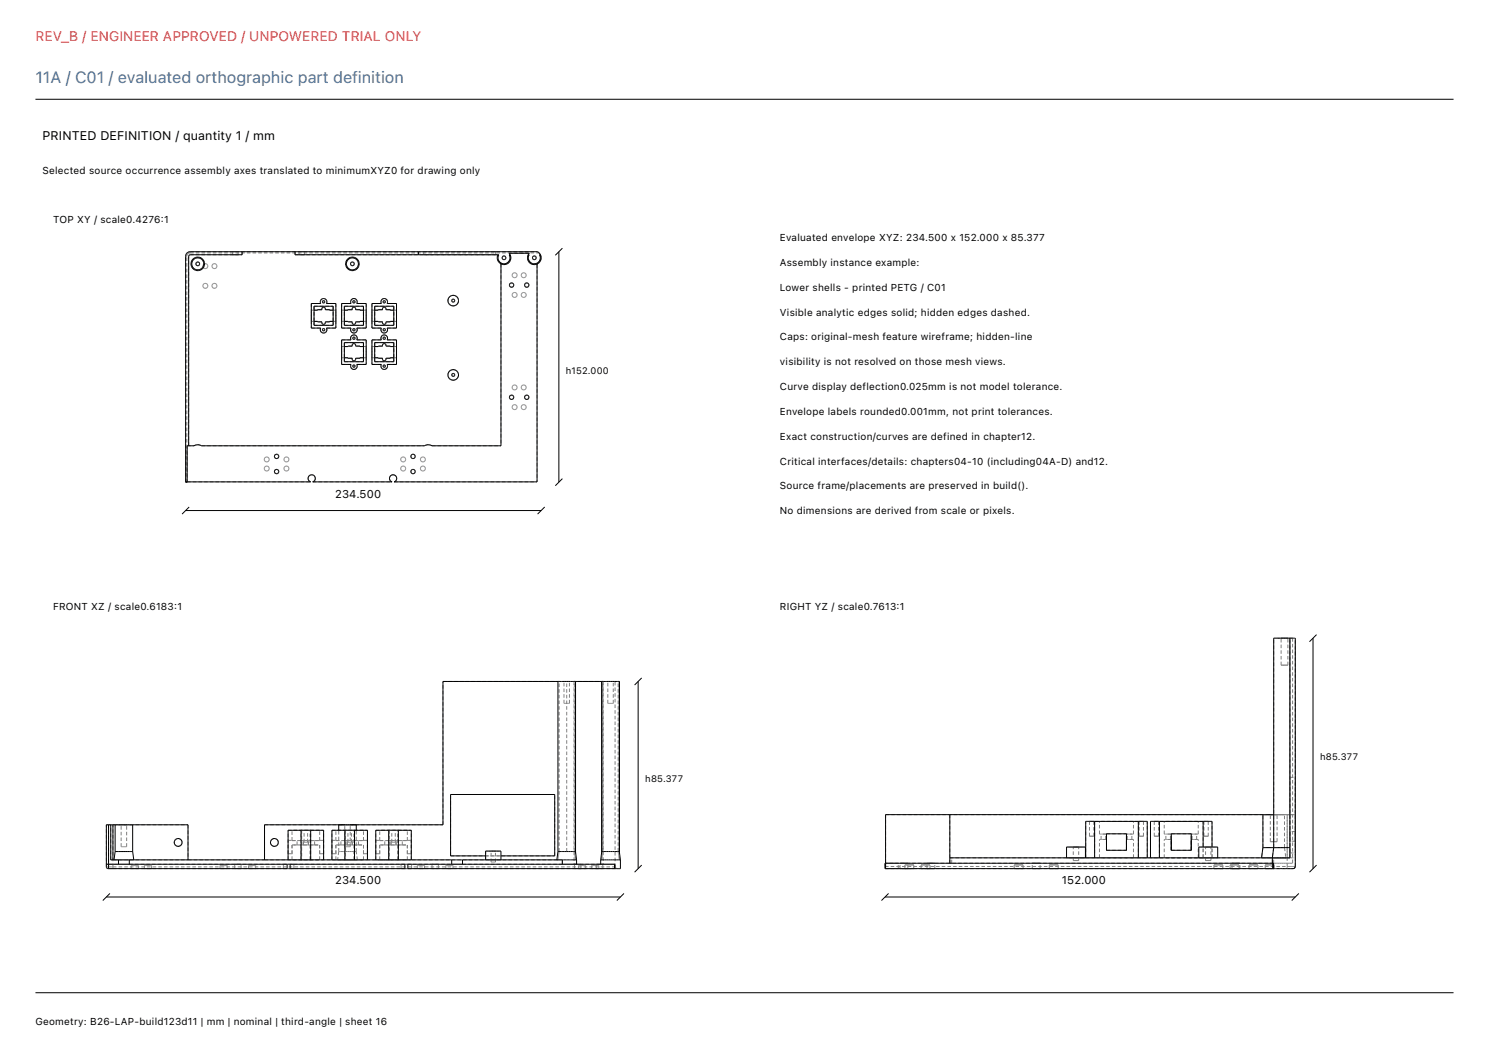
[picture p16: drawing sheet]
<svg xmlns="http://www.w3.org/2000/svg" width="420mm" height="297mm" viewBox="0 0 420 297" stroke-linecap="round" stroke-linejoin="round" font-family="sans-serif">
<defs><g id="words">
<text font-size="4.6" fill="#416e9e" x="10" y="23.4">11A / C01 / evaluated orthographic part definition</text>
<text font-size="3.9" fill="#ff383c" x="10" y="11.7">REV_B / ENGINEER APPROVED / UNPOWERED TRIAL ONLY</text>
<text font-size="3.5" x="12" y="39.4">PRINTED DEFINITION / quantity 1 / mm</text>
<g font-size="3.2">
<text x="94.5" y="140.4">234.500</text>
<text x="94.5" y="249.4">234.500</text>
<text x="299.5" y="249.4">152.000</text>
</g>
<g font-size="2.8">
<text x="12" y="49">Selected source occurrence assembly axes translated to minimumXYZ0 for drawing only</text>
<text x="15" y="63">TOP XY / scale0.4276:1</text>
<text x="220" y="68">Evaluated envelope XYZ: 234.500 x 152.000 x 85.377</text>
<text x="220" y="75">Assembly instance example:</text>
<text x="220" y="82">Lower shells - printed PETG / C01</text>
<text x="220" y="89">Visible analytic edges solid; hidden edges dashed.</text>
<text x="220" y="96">Caps: original-mesh feature wireframe; hidden-line</text>
<text x="220" y="103">visibility is not resolved on those mesh views.</text>
<text x="220" y="110">Curve display deflection0.025mm is not model tolerance.</text>
<text x="220" y="117">Envelope labels rounded0.001mm, not print tolerances.</text>
<text x="220" y="124">Exact construction/curves are defined in chapter12.</text>
<text x="220" y="131">Critical interfaces/details: chapters04-10 (including04A-D) and12.</text>
<text x="220" y="138">Source frame/placements are preserved in build().</text>
<text x="220" y="145">No dimensions are derived from scale or pixels.</text>
<text x="15" y="172">FRONT XZ / scale0.6183:1</text>
<text x="220" y="172">RIGHT YZ / scale0.7613:1</text>
<text x="10" y="289">Geometry: B26-LAP-build123d11 | mm | nominal | third-angle | sheet 16</text>
</g>
<g font-size="2.6">
<text x="159.6" y="105.4">h152.000</text>
<text x="372.4" y="214.4">h85.377</text>
<text x="182" y="220.5">h85.377</text>
</g>
</g></defs>
<g fill="none" stroke="#000" stroke-width=".28">
<path d="M10 28h400M68.3 71v.9h-14.7l-.4 .2v53.6M83.2 71v.9h57.5a1.71 1.71 0 0 0 1.5 2.5 1.71 1.71 0 0 0 1.4-2.5h.3M118 71v.9M140.4 71.9a1.92 1.92 0 0 0 .9 2.5M143.9 71.9l-.3-.5h5.7l-.3 .5M143.9 71.9a1.92 1.92 0 0 1-.4 2.2 1.92 1.92 0 0 1-2.2 .3M149 71.9a1.92 1.92 0 0 0 1.7 2.7 1.92 1.92 0 0 0 1.7-2.7M149 71.9h.2a1.71 1.71 0 0 0 1.5 2.5 1.71 1.71 0 0 0 1.5-2.5h.2M151.6 74.4l-.1 61.5h-40.3a1.03 1.03 0 0 0 .5-1.6 1.03 1.03 0 0 0-1.7 0 1.03 1.03 0 0 0 .6 1.6h-22.4a1.03 1.03 0 0 0 .6-1.6 1.03 1.03 0 0 0-1.7 0 1.03 1.03 0 0 0 .5 1.6h-35.2M151.6 71h.1M151.6 71l.8 .9"/>
<path d="M151.6 71h-98l-.8 .3-.4 1v63.7h.4v-10.3h1.9l1.1-.3 1 .3h62.9l1.1-.3 1 .3h19.5v-51.3M157.6 71v65M158.6 70l-2 2M87.8 85.6h2.7a.94 .94 0 0 1 .8-1.4 .94 .94 0 0 1 .8 1.4h2.6v6.9h-2.6a.94 .94 0 0 1-.8 1.4 .94 .94 0 0 1-.8-1.4h-2.7zM88.6 86.4h5.4v5.4h-5.4zM88.6 90.6l2.2 .2a.51 .51 0 0 0 .5 .7 .51 .51 0 0 0 .4-.7l2.3-.2M88.6 87.5l2.2-.1a.51 .51 0 0 1 .5-.8 .51 .51 0 0 1 .4 .8l2.3 .1M96.4 95.9h2.6a.94 .94 0 0 1 .8-1.4 .94 .94 0 0 1 .8 1.4h2.7v6.9h-2.7a.94 .94 0 0 1-.8 1.4 .94 .94 0 0 1-.8-1.4h-2.6zM96.4 85.6h2.6a.94 .94 0 0 1 .8-1.4 .94 .94 0 0 1 .8 1.4h2.7v6.9h-2.7a.94 .94 0 0 1-.8 1.4 .94 .94 0 0 1-.8-1.4h-2.6zM97.1 96.6h5.4v5.4h-5.4zM97.1 86.4h5.4v5.4h-5.4zM97.1 97.7l2.3-.1a.51 .51 0 0 1 .4-.7 .51 .51 0 0 1 .5 .7l2.2 .1"/>
<path d="M97.1 90.6l2.3 .2a.51 .51 0 0 0 .4 .7 .51 .51 0 0 0 .5-.7l2.2-.2M97.1 87.5l2.3-.1a.51 .51 0 0 1 .4-.8 .51 .51 0 0 1 .5 .8l2.2 .1M104.9 95.9h2.7a.94 .94 0 0 1 .8-1.4 .94 .94 0 0 1 .8 1.4h2.6v6.9h-2.6a.94 .94 0 0 1-.8 1.4 .94 .94 0 0 1-.8-1.4h-2.7zM104.9 85.6h2.7a.94 .94 0 0 1 .8-1.4 .94 .94 0 0 1 .8 1.4h2.6v6.9h-2.6a.94 .94 0 0 1-.8 1.4 .94 .94 0 0 1-.8-1.4h-2.7zM105.7 96.6h5.4v5.4h-5.4zM105.7 97.7l2.2-.1a.51 .51 0 0 1 .5-.7 .51 .51 0 0 1 .4 .7l2.3 .1M105.7 86.4h5.4v5.4h-5.4zM105.7 90.6l2.2 .2a.51 .51 0 0 0 .5 .7 .51 .51 0 0 0 .4-.7l2.3-.2M105.7 87.5l2.2-.1a.51 .51 0 0 1 .5-.8 .51 .51 0 0 1 .4 .8l2.3 .1M97.1 100.9l2.3 .1a.51 .51 0 0 0 .4 .8 .51 .51 0 0 0 .5-.8l2.2-.1M105.7 100.9l2.2 .1a.51 .51 0 0 0 .5 .8 .51 .51 0 0 0 .4-.8l2.3-.1M158.6 135l-2 2"/>
<path d="M52.4 144h100.2M53.4 143l-2 2M153.6 143l-2 2M371.4 179l-2 2M157.4 192.2v48M162.3 192.2v48.1M169.7 192.2v48.1M174.7 192.2v48M180 192.2v52.8M181 191.2l-2 2M363.8 180v62h-95.9M370.4 180v65"/>
<path d="M30.6 232.6v12.4M31.2 232.6v9.9h131.4M31.9 232.6v9.9M32.5 232.6v7.6M37.4 232.6v7.6M84.9 234.2v8.3M87.6 234.2v8.3M95.5 232.6v1.6M97.3 234.2v8.3M100 234.2v8.3M100.5 232.6v1.6M109.6 234.2v8.3"/>
<path d="M112.4 234.2v8.3M267.9 229.8v13.7M308.8 231.7v10.3M312.1 235.2h5.6v4.6h-5.6zM321.1 231.7v10.3M327 231.7v10.3M330.4 235.2h5.6v4.6h-5.6zM339.4 231.7v7.2M341.9 238.9v-7.2h-17.4v10.3M356.2 239.1h7.6M356.2 239.1l-.4 2.9M356.2 229.8v9.3"/>
<path d="M359.3 229.8h-109.5v15.2M30 243.8h143.5v1.2M30 253h145M31 252l-2 2M32.5 240.2h4.9M32.5 240.2l-.3 2.3M33.4 242.5v1.3M36.5 242.5v1.3M37.4 240.2l.3 2.3M53 242.5v-9.9h-23v11.9l.1 .4 .4 .1h144.5v-2.5M81 243.8v1.2M81.3 242.5v-8.3h10v8.3"/>
<path d="M81.8 243.8v1.2M93.6 242.5v-8.3h10v8.3M106 242.5v-8.3h10v8.3M114.2 243.8v1.2M115 243.8v1.2M127.4 242.5v1.3M130.5 242.5v1.3M137 242.5v-2.4h4.3v2.4M137 241.4h-9.9v-17.3h29.4v17.3h-15.2M157.4 240.2h4.9l.3 2.3M157.4 240.2l-.3 2.3M158.6 242.5v1.3"/>
<path d="M162.6 242.5v1.3M169.4 242.5h5.6M169.4 242.5v1.3M173.3 243.8v1.2M174.7 240.2h-5l-.3 2.3M174.7 240.2l.3 2.3M174.7 240.3v-48.1h-49.8v40.4h-50.3v9.9M176 252l-2 2M181 244l-2 2M249.6 253h115.8M250.6 252l-2 2M300.8 242v-3.1h5.4v3.1"/>
<path d="M306.2 242v-10.3h17.4v10.3M338.1 242v-3.1h5.4v3.1M358.9 243.5l.4-4.4v-59.1h6.1v64.4M359 243.5v1.5M359.1 243.5v1.5M365 245h-115.4v-1.5h109.6v1.5M365.4 244.4l-.4 .6M366.4 252l-2 2M371.4 244l-2 2M10 280h400"/>
<circle cx="55.8" cy="74.4" r="1.92"/>
<circle cx="55.8" cy="74.4" r=".53"/>
<circle cx="55.8" cy="74.4" r="1.71"/>
<circle cx="99.4" cy="74.4" r="1.71"/>
<circle cx="99.4" cy="74.4" r="1.92"/>
<circle cx="99.4" cy="74.4" r=".53"/>
<circle cx="142.2" cy="72.7" r=".53"/>
<circle cx="150.7" cy="72.7" r=".53"/>
<circle cx="91.3" cy="93" r=".34"/>
<circle cx="91.3" cy="85.1" r=".34"/>
<circle cx="99.8" cy="85.1" r=".34"/>
<circle cx="99.8" cy="93" r=".34"/>
<circle cx="99.8" cy="95.4" r=".34"/>
<circle cx="108.4" cy="85.1" r=".34"/>
<circle cx="108.4" cy="93" r=".34"/>
<circle cx="108.4" cy="95.4" r=".34"/>
<circle cx="127.8" cy="84.8" r=".43"/>
<circle cx="127.8" cy="84.8" r="1.5"/>
<circle cx="144.3" cy="80.4" r=".62"/>
<circle cx="148.6" cy="80.4" r=".62"/>
<circle cx="99.8" cy="103.3" r=".34"/>
<circle cx="108.4" cy="103.3" r=".34"/>
<circle cx="127.8" cy="105.7" r="1.5"/>
<circle cx="127.8" cy="105.7" r=".43"/>
<circle cx="144.3" cy="112.1" r=".62"/>
<circle cx="148.6" cy="112.1" r=".62"/>
<circle cx="78" cy="133" r=".62"/>
<circle cx="78" cy="128.7" r=".62"/>
<circle cx="116.5" cy="128.7" r=".62"/>
<circle cx="116.5" cy="133" r=".62"/>
<circle cx="50.3" cy="237.6" r="1.11"/>
<circle cx="77.4" cy="237.6" r="1.11"/>
</g>
<g fill="none" stroke="#7f7f7f" stroke-width=".28" stroke-dasharray="1 .6" stroke-linecap="butt">
<path d="M52.4 72.3v-.3M52.4 72l.1-.3M52.4 72.3h.1M52.5 71.7l.1-.2M52.5 72.3h.1M52.6 72.3h.1M52.6 71.5l.2-.2M52.7 72.3v-.3M52.7 72l.1-.2M52.8 71.8l.2-.2M52.8 71.3l.3-.2M53 71.6l.2-.1"/>
<path d="M53.1 71.1l.3-.1M53.2 71.5l.2-.1M53.2 72.1v.2M53.3 72l-.1 .1M53.4 71h.2M53.4 71.4l.2-.1M53.5 71.9l-.2 .1M53.6 71.3h98.5M53.6 71h98M53.6 71.9h14.7M53.6 71.9h-.1M53.6 71v.1"/>
<path d="M53.6 71.1v.1M53.6 71.2v.1M54.1 74.2v.4M54.1 74.6l.1 .4M54.2 73.9l-.1 .3M54.2 75l.1 .3M54.3 73.5l-.1 .4M54.3 75.3l.2 .3M54.5 73.2l-.2 .3M54.5 75.6l.3 .2M54.8 73l-.3 .2M54.8 75.8l.3 .2"/>
<path d="M55.1 72.8l-.3 .2M55.1 76l.4 .1M55.2 74.4l.1 .2M55.3 74.2l-.1 .2M55.3 74.6l.1 .2M55.4 74l-.1 .2M55.4 74.8l.2 .1M55.5 72.7l-.4 .1M55.5 76.1h.4M55.6 73.9l-.2 .1M55.6 74.9l.2 .1M55.8 73.9h-.2"/>
<path d="M55.8 75l.2-.1M55.9 72.7h-.4M55.9 76.1h.3M56 73.9h-.2M56 74.9l.2-.1M56.2 74l-.2-.1M56.2 74.8l.1-.2M56.2 72.8l-.3-.1M56.2 76.1l.4-.2M56.3 74.2l-.1-.2M56.3 74.6v-.2M56.3 74.4v-.2"/>
<path d="M56.6 72.9l-.4-.1M56.6 75.9l.3-.2M56.9 73.1l-.3-.2M56.9 75.7l.2-.2M57.1 73.4l-.2-.3M57.1 75.5l.2-.4M57.2 74.9v.3M57.2 75.2l.1 .2M57.3 74.7l-.1 .2M57.3 75.4l.1 .2M57.3 73.7l-.2-.3M57.3 75.1l.2-.3"/>
<path d="M57.4 74.5l-.1 .2M57.4 75.6l.2 .1M57.5 74.1l-.2-.4M57.5 74.8v-.4M57.5 74.4v-.3M57.6 80l-.2 .1M57.6 74.4l-.2 .1M57.6 75.7l.3 .1M57.9 79.9l-.3 .1M57.9 74.4h-.3M57.9 75.8l.2-.1M58.1 79.9h-.2"/>
<path d="M58.1 74.4h-.2M58.1 75.7h.2M58.3 74.5l-.2-.1M58.3 75.7l.2-.2M58.5 74.6l-.2-.1M58.5 75.5l.1-.2M58.6 74.8l-.1-.2M58.6 75.3v-.2M58.6 75.1v-.3M59.8 74.9v.3M59.8 75.2l.1 .2M59.9 74.7l-.1 .2"/>
<path d="M59.9 75.4l.1 .2M60 74.5l-.1 .2M60 75.6l.2 .1M60.2 80l-.2 .1M60.2 74.4l-.2 .1M60.2 75.7l.2 .1M60.4 79.9l-.2 .1M60.4 74.4h-.2M60.4 75.8l.3-.1M60.7 79.9h-.3M60.7 74.4h-.3M60.7 75.7h.2"/>
<path d="M60.9 74.5l-.2-.1M60.9 75.7l.1-.2M61 74.6l-.1-.1M61 75.5l.2-.2M61.2 74.8l-.2-.2M61.2 75.3v-.2M61.2 75.1v-.3M65.6 71v.9M65.7 71h-.1M65.7 71.9h-.1M65.8 71h-.1M65.8 71.9h-.1"/>
<path d="M65.9 71h-.1M65.9 71.9h-.1M66 71h-.1M66 71.9h-.1M66.2 71h-.2M66.2 71.9h-.2M66.4 71h-.2M66.4 71.9h-.2M66.5 71h-.1M66.5 71.9h-.1M66.7 71h-.2M66.7 71.9h-.2"/>
<path d="M66.8 71h-.1M66.8 71.9h-.1M67 71h-.2M67 71.9h-.2M67.1 71h-.1M67.1 71.9h-.1M67.1 71v.9M68.3 71.9v-.9M83.2 71.9v-.9M83.2 71.9h57.2M84.4 71v.9M84.5 71h-.1"/>
<path d="M84.5 71.9h-.1M84.7 71h-.2M84.7 71.9h-.2M84.8 71h-.1M84.8 71.9h-.1M85 71h-.2M85 71.9h-.2M85.1 71h-.1M85.1 71.9h-.1M85.3 71h-.2M85.3 71.9h-.2M85.5 71h-.2"/>
<path d="M85.5 71.9h-.2M85.6 71h-.1M85.6 71.9h-.1M85.7 71h-.1M85.7 71.9h-.1M85.8 71h-.1M85.8 71.9h-.1M85.9 71h-.1M85.9 71.9h-.1M85.9 71v.9M97.7 74.2v.4M97.7 74.6l.1 .4"/>
<path d="M97.8 73.9l-.1 .3M97.8 75l.1 .3M97.9 73.5l-.1 .4M97.9 75.3l.3 .3M98.2 73.2l-.3 .3M98.2 75.6l.2 .2M98.4 73l-.2 .2M98.4 75.8l.4 .2M98.8 72.8l-.4 .2M98.8 76l.3 .1M98.9 74.4v.2M98.9 74.2v.2"/>
<path d="M98.9 74.6l.1 .2M99 74l-.1 .2M99 74.8l.2 .1M99.1 72.7l-.3 .1M99.1 76.1h.4M99.2 73.9l-.2 .1M99.2 74.9l.2 .1M99.4 73.9h-.2M99.4 75l.2-.1M99.5 72.7h-.4M99.5 76.1h.4M99.6 73.9h-.2"/>
<path d="M99.6 74.9l.2-.1M99.8 74l-.2-.1M99.8 74.8l.1-.2M99.9 72.8l-.4-.1M99.9 76.1l.3-.2M99.9 74.2l-.1-.2M99.9 74.6v-.2M99.9 74.4v-.2M100.2 72.9l-.3-.1M100.2 75.9l.3-.2M100.5 73.1l-.3-.2M100.5 75.7l.3-.2"/>
<path d="M100.8 73.4l-.3-.3M100.8 75.5l.2-.4M101 73.7l-.2-.3M101 75.1l.1-.3M101.1 74.1l-.1-.4M101.1 74.8v-.4M101.1 74.4v-.3M118 71.9v-.9M119.5 71h20.3M119.5 71.9v-.9M119.5 71.9h20.3M139.8 71.9v-.9"/>
<path d="M140.5 71.9h-.1M140.5 72.6v-.4M140.5 72.9v-.3M140.5 72.2l.2-.3M140.6 73.3l-.1-.4M140.6 71.9h-.1M140.7 71.9h-.1M140.7 73.6l-.1-.3M141 73.9l-.3-.3M141.3 74.2l-.3-.3M141.3 74.4v51.3M141.3 74.4l.4 .2"/>
<path d="M141.6 74.3l-.3-.1M141.6 72.7l.1 .2M141.7 74.6h.3M141.7 72.5l-.1 .2M141.7 72.9l.1 .2M141.8 72.3l-.1 .2M141.8 73.1l.2 .1M142 72.2l-.2 .1M142 73.2h.2M142 74.4l-.4-.1M142 74.6h.4M142.2 72.2h-.2"/>
<path d="M142.2 73.2h.2M142.4 74.4h-.4M142.4 72.2h-.2M142.4 73.2l.1-.1M142.4 74.6l.4-.1M142.5 72.3l-.1-.1M142.5 73.1l.2-.2M142.7 72.5l-.2-.2M142.7 72.9v-.2M142.7 72.7v-.2M142.7 74.3l-.3 .1M142.8 74.5l.3-.1"/>
<path d="M143.1 74.2l-.4 .1M143.1 74.4l.3-.2M143.4 73.9l-.3 .3M143.4 74.2l.3-.3M143.6 73.6l-.2 .3M143.6 71.4h5.7M143.6 71.9l.2 .3M143.7 71.9h-.1M143.7 73.9l.2-.3M143.8 71.9h-.1M143.8 73.3l-.2 .3M143.8 72.2l.1 .4"/>
<path d="M143.8 71.7l-.2-.3M143.9 71.9h-.1M143.9 72.9l-.1 .4M143.9 72.6v.3M143.9 73.6l.1-.4M143.9 79.9l-.1 .2M144 72.1l-.2-.4M144 73.2l.1-.4M144.1 72.4l-.1-.3M144.1 72.8v-.4M144.1 79.8l-.2 .1M144.4 79.8h-.3"/>
<path d="M144.5 77.5v.2M144.5 77.7v.3M144.5 77.3v.2M144.5 78l.2 .1M144.6 79.9l-.2-.1M144.7 77.1l-.2 .2M144.7 78.1l.2 .2M144.8 80l-.2-.1M144.9 77l-.2 .1M144.9 78.3h.2M145.1 76.9l-.2 .1M145.1 78.3h.2"/>
<path d="M145.3 76.9h-.2M145.3 78.3l.2-.1M145.5 77l-.2-.1M145.5 78.2l.2-.1M145.7 77.2l-.2-.2M145.7 78.1l.1-.2M145.8 77.4l-.1-.2M145.8 77.9l.1-.3M145.9 77.6l-.1-.2M147 77.5v.2M147 77.7l.1 .3M147.1 77.3l-.1 .2"/>
<path d="M147.1 78l.1 .1M147.2 77.1l-.1 .2M147.2 78.1l.2 .2M147.4 77l-.2 .1M147.4 78.3h.3M147.7 76.9l-.3 .1M147.7 78.3h.2M147.9 76.9h-.2M147.9 78.3l.2-.1M148.1 77l-.2-.1M148.1 78.2l.2-.1M148.2 79.9l-.1 .2"/>
<path d="M148.3 77.2l-.2-.2M148.3 78.1l.1-.2M148.4 77.4l-.1-.2M148.4 77.9v-.3M148.4 79.8l-.2 .1M148.4 77.6v-.2M148.6 79.8h-.2M148.8 72.8l.1 .4M148.8 72.4v.4M148.9 79.9l-.3-.1M148.9 73.2l.1 .4M148.9 72.1l-.1 .3"/>
<path d="M149 73.6l.2 .3M149 72.6l.1-.4M149 72.9v-.3M149 80l-.1-.1M149.1 71.7l-.2 .4M149.1 71.9h-.1M149.1 72.2l.1-.3M149.1 73.3l-.1-.4M149.2 71.9h-.1M149.2 73.9l.2 .3M149.3 71.4l-.2 .3M149.3 73.6l-.2-.3"/>
<path d="M149.4 74.2l.4 .2M149.5 73.9l-.2-.3M149.8 74.4l.3 .1M149.8 74.2l-.3-.3M150.1 74.5l.4 .1M150.2 74.3l-.4-.1M150.2 72.7v.2M150.2 72.5v.2M150.2 72.9l.1 .2M150.3 72.3l-.1 .2M150.3 73.1l.2 .1M150.5 74.6h.3"/>
<path d="M150.5 72.2l-.2 .1M150.5 73.2h.2M150.5 74.4l-.3-.1M150.7 72.2h-.2M150.7 73.2h.2M150.8 74.6h.4M150.9 74.4h-.4M150.9 72.2h-.2M150.9 73.2l.2-.1M151.1 72.3l-.2-.1M151.1 73.1l.1-.2M151.2 72.5l-.1-.2"/>
<path d="M151.2 72.9l.1-.2M151.2 74.6l.4-.2M151.3 72.7l-.1-.2M151.3 74.3l-.4 .1M151.5 74.6l.1-.1M151.5 74.6v61.3M151.6 74.4l.3-.2M151.6 74.4v.1M151.6 74.2l-.3 .1M151.6 71l.2 .1M151.8 71.1l.3 .2M151.9 74.2l.2-.2"/>
<path d="M151.9 73.9l-.3 .3M152.1 73.6l-.2 .3M152.1 74l.3-.3M152.2 71.9l.1 .3M152.3 71.9h-.1M152.3 71.6l-.2-.3M152.3 73.3l-.2 .3M152.3 72.2l.1 .4M152.4 73.7l.1-.3M152.4 71.9h-.1M152.4 72.9l-.1 .4M152.4 72.6v.3"/>
<path d="M152.5 71.9l-.2-.3M152.5 73.4l.1-.4M152.6 72.3l-.1-.4M152.6 73v-.3M152.6 72.7v-.4M57.2 80.5v.2M57.2 80.7l.1 .3M57.3 80.3l-.1 .2M57.3 81l.1 .1M57.4 80.1l-.1 .2M57.4 81.1l.2 .2M57.6 81.3h.3"/>
<path d="M57.9 81.3h.2M58.1 81.3l.2-.1M58.3 80l-.2-.1M58.3 81.2l.2-.1M58.5 80.2l-.2-.2M58.5 81.1l.1-.2M58.6 80.4l-.1-.2M58.6 80.9v-.3M58.6 80.6v-.2M59.8 80.5v.2M59.8 80.7l.1 .3M59.9 80.3l-.1 .2"/>
<path d="M59.9 81l.1 .1M60 80.1l-.1 .2M60 81.1l.2 .2M60.2 81.3h.2M60.4 81.3h.3M60.7 81.3l.2-.1M60.9 80l-.2-.1M60.9 81.2l.1-.1M61 80.2l-.1-.2M61 81.1l.2-.2M61.2 80.4l-.2-.2M61.2 80.9v-.3"/>
<path d="M61.2 80.6v-.2M87.8 92.5h2.7M87.8 85.6v6.9M87.8 85.6h2.7M87.8 90.6v-3.1M87.8 90.6h.8M87.8 87.5h.8M88.6 90.6v-3.1M88.6 86.4h5.4M88.6 86.4v1.1M88.6 90.6v1.2M88.6 91.8h5.4"/>
<path d="M88.6 86.4v5.4M89.6 90.6h-1M89.6 87.5h-1M89.6 90.6v.2M89.6 87.4v.1M90.3 93.1l.1 .2M90.3 85.1l.1 .2M90.4 92.8l-.1 .3M90.4 85.3l.1 .3M90.4 93.3l.1 .3M90.4 84.8l-.1 .3M90.5 92.5l-.1 .3"/>
<path d="M90.5 93.6l.2 .2M90.5 84.5l-.1 .3M90.7 93.8l.3 .1M90.7 84.4l-.2 .1M90.8 91v-.2M90.8 87.2v-.2M90.8 91.2v-.2M90.8 87l.1-.2M90.8 90.8h-1.2M90.8 87.4v-.2M90.8 87.4h-1.2M90.9 91.3l-.1-.1"/>
<path d="M90.9 86.8l.2-.1M90.9 85.2v-.1M90.9 85.1l.1-.2M90.9 93.1v-.2M90.9 92.9l.1-.1M91 93.9h.3M91 84.2l-.3 .2M91 85.4l-.1-.2M91 84.9l.2-.1M91 93.2l-.1-.1M91 92.8l.2-.1M91.1 91.5l-.2-.2"/>
<path d="M91.1 86.7l.2-.1M91.2 85.5l-.2-.1M91.2 84.8h.1M91.2 93.3l-.2-.1M91.2 92.7h.1M91.3 93.9h.3M91.3 84.2h-.3M91.3 91.5h-.2M91.3 86.6l.2 .1M91.3 85.5h-.1M91.3 84.8l.2 .1M91.3 93.3h-.1"/>
<path d="M91.3 92.7h.2M91.5 85.4l-.2 .1M91.5 84.9l.1 .1M91.5 93.3h-.2M91.5 92.7l.1 .1M91.5 91.5h-.2M91.5 86.7l.1 .1M91.6 93.9l.2-.1M91.6 84.2h-.3M91.6 85.3l-.1 .1M91.6 85v.1M91.6 93.2l-.1 .1"/>
<path d="M91.6 92.8v.2M91.6 85.1v.2M91.6 93v.2M91.6 91.3l-.1 .2M91.6 86.8l.2 .2M91.7 90.8l.1 .2M91.8 91.2l-.2 .1M91.8 87v.2M91.8 91v.2M91.8 87.2l-.1 .2M91.8 93.8l.2-.2M91.8 84.4l-.2-.2"/>
<path d="M92 93.6l.2-.3M92 84.5l-.2-.1M92.1 92.5h2.6M92.1 85.6l.1-.3M92.1 85.6h2.6M92.2 93.3v-.2M92.2 84.8l-.2-.3M92.2 92.8l-.1-.3M92.2 85.3v-.2M92.2 93.1v-.3M92.2 85.1v-.3M93 90.6h1"/>
<path d="M93 90.8h-1.3M93 90.6v.2M93 87.4v.1M93 87.4h-1.3M94 90.6h.7M94 87.5h.7M94 90.6v-3.1M94 87.5h-1M94 86.4v1.1M94 90.6v1.2M94 86.4v5.4M94.7 85.6v6.9"/>
<path d="M94.7 90.6v-3.1M96.4 95.9v6.9M96.4 95.9h2.6M96.4 92.5h2.6M96.4 85.6v6.9M96.4 85.6h2.6M96.4 90.6v-3.1M96.4 97.7h.7M96.4 90.6h.7M96.4 87.5h.7M97.1 90.6v-3.1M97.1 96.6h5.4"/>
<path d="M97.1 96.6v1.1M97.1 96.6v5.4M97.1 86.4h5.4M97.1 86.4v1.1M97.1 90.6v1.2M97.1 91.8h5.4M97.1 86.4v5.4M98.1 97.7h-1M98.1 90.6h-1M98.1 87.5h-1M98.1 97.6v.1M98.1 90.6v.2"/>
<path d="M98.1 87.4v.1M98.9 95.3v.3M98.9 93.1l.1 .2M98.9 85.1v.2M98.9 95.6l.1 .3M98.9 92.8v.3M98.9 85.3l.1 .3M99 95.1l-.1 .2M99 93.3l.1 .3M99 84.8l-.1 .3M99 92.5l-.1 .3M99.1 94.8l-.1 .3"/>
<path d="M99.1 93.6l.2 .2M99.1 84.5l-.1 .3M99.3 94.6l-.2 .2M99.3 93.8l.3 .1M99.3 84.4l-.2 .1M99.3 97.4v-.2M99.3 91l.1-.2M99.3 87.2v-.2M99.3 97.2l.2-.2M99.3 91.2v-.2M99.3 87l.2-.2M99.4 97.6l-.1-.2"/>
<path d="M99.4 97.6h-1.3M99.4 90.8h-1.3M99.4 87.4l-.1-.2M99.4 87.4h-1.3M99.5 97l.1-.1M99.5 91.3l-.2-.1M99.5 86.8l.1-.1M99.5 95.5v-.2M99.5 95.3l.1-.1M99.5 85.2v-.1M99.5 85.1l.1-.2M99.5 93.1v-.2"/>
<path d="M99.5 92.9l.1-.1M99.6 94.5l-.3 .1M99.6 93.9h.2M99.6 84.2l-.3 .2M99.6 95.6l-.1-.1M99.6 95.2l.1-.1M99.6 85.4l-.1-.2M99.6 84.9l.1-.1M99.6 93.2l-.1-.1M99.6 92.8l.1-.1M99.6 96.9h.2M99.6 91.5l-.1-.2"/>
<path d="M99.6 86.7l.2-.1M99.7 95.7l-.1-.1M99.7 95.1h.2M99.7 85.5l-.1-.1M99.7 84.8h.2M99.7 93.3l-.1-.1M99.7 92.7h.2M99.8 94.5h-.2M99.8 93.9h.3M99.8 84.2h-.2M99.8 96.9h.2M99.8 91.5h-.2"/>
<path d="M99.8 86.6l.2 .1M99.9 95.7h-.2M99.9 95.1h.1M99.9 85.5h-.2M99.9 84.8l.1 .1M99.9 93.3h-.2M99.9 92.7h.1M100 95.7h-.1M100 95.1l.1 .1M100 85.4l-.1 .1M100 84.9l.1 .1M100 93.3h-.1"/>
<path d="M100 92.7l.1 .1M100 96.9l.2 .1M100 91.5h-.2M100 86.7l.2 .1M100.1 94.5h-.3M100.1 93.9l.3-.1M100.1 84.2h-.3M100.1 95.6l-.1 .1M100.1 95.2l.1 .2M100.1 85.3l-.1 .1M100.1 85l.1 .1M100.1 93.2l-.1 .1"/>
<path d="M100.1 92.8l.1 .2M100.2 95.4l-.1 .2M100.2 85.1l-.1 .2M100.2 93l-.1 .2M100.2 97l.1 .2M100.2 91.3l-.2 .2M100.2 86.8l.1 .2M100.3 90.8v.2M100.3 97.2v.2M100.3 91.2l-.1 .1M100.3 87v.2M100.3 97.4v.2"/>
<path d="M100.3 91v.2M100.3 87.2v.2M100.4 94.6l-.3-.1M100.4 93.8l.2-.2M100.4 84.4l-.3-.2M100.6 94.8l-.2-.2M100.6 93.6l.1-.3M100.6 84.5l-.2-.1M100.6 95.9l.1-.3M100.6 95.9h2.7M100.6 92.5h2.7M100.6 85.6l.1-.3"/>
<path d="M100.6 85.6h2.7M100.7 95.1l-.1-.3M100.7 93.3l.1-.2M100.7 84.8l-.1-.3M100.7 95.6l.1-.3M100.7 92.8l-.1-.3M100.7 85.3l.1-.2M100.8 95.3l-.1-.2M100.8 93.1l-.1-.3M100.8 85.1l-.1-.3M101.5 90.6h1M101.5 97.6v.1"/>
<path d="M101.5 97.6h-1.2M101.5 90.8h-1.2M101.5 90.6v.2M101.5 87.4v.1M101.5 87.4h-1.2M102.5 97.7h.8M102.5 97.7h-1M102.5 90.6h.8M102.5 87.5h.8M102.5 90.6v-3.1M102.5 87.5h-1M102.5 96.6v1.1"/>
<path d="M102.5 96.6v5.4M102.5 86.4v1.1M102.5 90.6v1.2M102.5 86.4v5.4M103.3 95.9v6.9M103.3 85.6v6.9M103.3 90.6v-3.1M104.9 95.9v6.9M104.9 95.9h2.7M104.9 92.5h2.7M104.9 85.6v6.9M104.9 85.6h2.7"/>
<path d="M104.9 90.6v-3.1M104.9 97.7h.8M104.9 90.6h.8M104.9 87.5h.8M105.7 90.6v-3.1M105.7 96.6h5.4M105.7 96.6v1.1M105.7 96.6v5.4M105.7 86.4h5.4M105.7 86.4v1.1M105.7 90.6v1.2M105.7 91.8h5.4"/>
<path d="M105.7 86.4v5.4M106.7 97.7h-1M106.7 90.6h-1M106.7 87.5h-1M106.7 97.6v.1M106.7 90.6v.2M106.7 87.4v.1M107.4 95.3l.1 .3M107.4 93.1l.1 .2M107.4 85.1l.1 .2M107.5 95.6l.1 .3M107.5 92.8l-.1 .3"/>
<path d="M107.5 85.3l.1 .3M107.5 95.1l-.1 .2M107.5 93.3l.1 .3M107.5 84.8l-.1 .3M107.6 92.5l-.1 .3M107.6 94.8l-.1 .3M107.6 93.6l.2 .2M107.6 84.5l-.1 .3M107.8 94.6l-.2 .2M107.8 93.8l.3 .1M107.8 84.4l-.2 .1M107.9 97.4v-.2"/>
<path d="M107.9 91v-.2M107.9 87.2v-.2M107.9 97.2l.1-.2M107.9 91.2v-.2M107.9 87l.1-.2M107.9 97.6v-.2M107.9 97.6h-1.2M107.9 90.8h-1.2M107.9 87.4v-.2M107.9 87.4h-1.2M108 97l.2-.1M108 91.3l-.1-.1"/>
<path d="M108 86.8l.2-.1M108 95.5v-.2M108 95.3l.1-.1M108 85.2v-.1M108 85.1l.1-.2M108 93.1v-.2M108 92.9l.1-.1M108.1 94.5l-.3 .1M108.1 93.9h.3M108.1 84.2l-.3 .2M108.1 95.6l-.1-.1M108.1 95.2l.2-.1"/>
<path d="M108.1 85.4l-.1-.2M108.1 84.9l.2-.1M108.1 93.2l-.1-.1M108.1 92.8l.2-.1M108.2 96.9h.2M108.2 91.5l-.2-.2M108.2 86.7l.2-.1M108.3 95.7l-.2-.1M108.3 95.1h.1M108.3 85.5l-.2-.1M108.3 84.8h.1M108.3 93.3l-.2-.1"/>
<path d="M108.3 92.7h.1M108.4 94.5h-.3M108.4 93.9h.3M108.4 84.2h-.3M108.4 96.9h.2M108.4 91.5h-.2M108.4 86.6l.2 .1M108.4 95.7h-.1M108.4 95.1h.2M108.4 85.5h-.1M108.4 84.8l.2 .1M108.4 93.3h-.1"/>
<path d="M108.4 92.7h.2M108.6 95.7h-.2M108.6 95.1l.1 .1M108.6 85.4l-.2 .1M108.6 84.9l.1 .1M108.6 93.3h-.2M108.6 92.7l.1 .1M108.6 96.9l.1 .1M108.6 91.5h-.2M108.6 86.7l.1 .1M108.7 94.5h-.3M108.7 93.9l.2-.1"/>
<path d="M108.7 84.2h-.3M108.7 95.6l-.1 .1M108.7 95.2v.2M108.7 85.3l-.1 .1M108.7 85v.1M108.7 93.2l-.1 .1M108.7 92.8v.2M108.7 95.4v.2M108.7 85.1v.2M108.7 93v.2M108.7 97l.2 .2M108.7 91.3l-.1 .2"/>
<path d="M108.7 86.8l.2 .2M108.8 90.8l.1 .2M108.9 97.2v.2M108.9 91.2l-.2 .1M108.9 87v.2M108.9 97.4l-.1 .2M108.9 91v.2M108.9 87.2l-.1 .2M108.9 94.6l-.2-.1M108.9 93.8l.2-.2M108.9 84.4l-.2-.2M109.1 94.8l-.2-.2"/>
<path d="M109.1 93.6l.2-.3M109.1 84.5l-.2-.1M109.2 95.9l.1-.3M109.2 95.9h2.6M109.2 92.5h2.6M109.2 85.6l.1-.3M109.2 85.6h2.6M109.3 95.1l-.2-.3M109.3 93.3v-.2M109.3 84.8l-.2-.3M109.3 95.6v-.3M109.3 92.8l-.1-.3"/>
<path d="M109.3 85.3v-.2M109.3 95.3v-.2M109.3 93.1v-.3M109.3 85.1v-.3M110.1 90.6h1M110.1 97.6v.1M110.1 97.6h-1.3M110.1 90.8h-1.3M110.1 90.6v.2M110.1 87.4v.1M110.1 87.4h-1.3M111.1 97.7h.7"/>
<path d="M111.1 97.7h-1M111.1 90.6h.7M111.1 87.5h.7M111.1 90.6v-3.1M111.1 87.5h-1M111.1 96.6v1.1M111.1 96.6v5.4M111.1 86.4v1.1M111.1 90.6v1.2M111.1 86.4v5.4M111.8 95.9v6.9M111.8 85.6v6.9"/>
<path d="M111.8 90.6v-3.1M126.4 84.6v.4M126.4 85v.3M126.4 84.3v.3M126.4 85.3l.2 .3M126.6 84l-.2 .3M126.6 85.6l.2 .3M126.8 83.7l-.2 .3M126.8 85.9l.3 .2M127.1 83.5l-.3 .2M127.1 86.1l.3 .1M127.4 83.4l-.3 .1"/>
<path d="M127.4 86.2l.4 .1M127.4 84.7v.2M127.4 84.9l.1 .1M127.5 84.5l-.1 .2M127.5 85l.1 .2M127.6 84.4l-.1 .1M127.6 85.2h.2M127.8 83.3l-.4 .1M127.8 86.3h.3M127.8 84.4h-.2M127.8 85.2h.2M128 84.4h-.2"/>
<path d="M128 85.2l.1-.1M128.1 83.3h-.3M128.1 86.3l.3-.1M128.1 84.5l-.1-.1M128.1 85.1l.1-.1M128.2 84.6l-.1-.1M128.2 85l.1-.2M128.3 84.8l-.1-.2M128.4 83.4l-.3-.1M128.4 86.2l.3-.2M128.7 83.6l-.3-.2M128.7 86l.3-.2"/>
<path d="M129 83.8l-.3-.2M129 85.8l.2-.3M129.2 84.1l-.2-.3M129.2 85.5l.1-.4M129.3 84.4l-.1-.3M129.3 85.1v-.3M129.3 84.8v-.4M143.7 80.3v.2M143.7 80.5l.1 .2M143.8 80.1l-.1 .2M143.8 80.7l.1 .2M143.9 80.9l.2 .1"/>
<path d="M144.1 81h.3M144.4 81h.2M144.5 83.1v.2M144.5 83.3v.2M144.5 82.9v.2M144.5 83.5l.2 .2M144.6 81l.2-.2M144.7 82.7l-.2 .2M144.7 83.7l.2 .1M144.8 80.8l.1-.2M144.9 82.5l-.2 .2M144.9 83.8l.2 .1"/>
<path d="M144.9 80.2l-.1-.2M144.9 80.6v-.2M144.9 80.4v-.2M145.1 82.5h-.2M145.1 83.9h.2M145.3 82.5h-.2M145.3 83.9l.2-.1M145.5 82.6l-.2-.1M145.5 83.8l.2-.2M145.7 82.8l-.2-.2M145.7 83.6l.1-.2M145.8 83l-.1-.2"/>
<path d="M145.8 83.4l.1-.2M145.9 83.2l-.1-.2M147 83.1v.2M147 83.3l.1 .2M147.1 82.9l-.1 .2M147.1 83.5l.1 .2M147.2 82.7l-.1 .2M147.2 83.7l.2 .1M147.4 82.5l-.2 .2M147.4 83.8l.3 .1M147.7 82.5h-.3M147.7 83.9h.2"/>
<path d="M147.9 82.5h-.2M147.9 83.9l.2-.1M148 80.3v.2M148 80.5l.1 .2M148.1 80.1l-.1 .2M148.1 80.7l.1 .2M148.1 82.6l-.2-.1M148.1 83.8l.2-.2M148.2 80.9l.2 .1M148.3 82.8l-.2-.2M148.3 83.6l.1-.2M148.4 83l-.1-.2"/>
<path d="M148.4 83.4v-.2M148.4 81h.2M148.4 83.2v-.2M148.6 81h.3M148.9 81l.1-.2M149 80.8l.2-.2M149.2 80.2l-.2-.2M149.2 80.6v-.2M149.2 80.4v-.2M96.4 102.8h2.6M96.4 100.9v-3.2M96.4 100.9h.7"/>
<path d="M97.1 100.9v-3.2M97.1 100.9v1.1M97.1 102h5.4M98.1 100.9h-1M98.1 100.9v.1M98.9 103.3l.1 .3M98.9 103.1v.2M99 103.6l.1 .3M99 102.8l-.1 .3M99.1 103.9l.2 .1M99.3 104l.3 .2M99.3 101.2l.1-.2"/>
<path d="M99.3 101.4v-.2M99.4 101h-1.3M99.5 101.6l-.2-.2M99.5 103.3v-.1M99.5 103.2l.1-.2M99.6 104.2h.2M99.6 103.5l-.1-.2M99.6 103l.1-.1M99.6 101.7l-.1-.1M99.7 103.6l-.1-.1M99.7 102.9h.2M99.8 104.2h.3"/>
<path d="M99.8 101.8l-.2-.1M99.9 103.6h-.2M99.9 102.9l.1 .1M100 103.5l-.1 .1M100 103l.1 .1M100 101.7l-.2 .1M100.1 104.2l.3-.2M100.1 103.4l-.1 .1M100.1 103.1l.1 .2M100.2 103.3l-.1 .1M100.2 101.6l-.2 .1M100.3 101v.2"/>
<path d="M100.3 101.4l-.1 .2M100.3 101.2v.2M100.4 104l.2-.1M100.6 103.9l.1-.3M100.6 102.8h2.7M100.7 103.6l.1-.3M100.7 103.1l-.1-.3M100.8 103.3l-.1-.2M101.5 100.9h1M101.5 101h-1.2M101.5 100.9v.1M102.5 100.9h.8"/>
<path d="M102.5 100.9v-3.2M102.5 100.9v1.1M103.3 100.9v-3.2M104.9 102.8h2.7M104.9 100.9v-3.2M104.9 100.9h.8M105.7 100.9v-3.2M105.7 100.9v1.1M105.7 102h5.4M106.7 100.9h-1M106.7 100.9v.1M107.4 103.3l.1 .3"/>
<path d="M107.5 103.1l-.1 .2M107.5 103.6l.1 .3M107.6 102.8l-.1 .3M107.6 103.9l.2 .1M107.8 104l.3 .2M107.9 101.2v-.2M107.9 101.4v-.2M107.9 101h-1.2M108 101.6l-.1-.2M108 103.3v-.1M108 103.2l.1-.2M108.1 104.2h.3"/>
<path d="M108.1 103.5l-.1-.2M108.1 103l.2-.1M108.2 101.7l-.2-.1M108.3 103.6l-.2-.1M108.3 102.9h.1M108.4 104.2h.3M108.4 101.8l-.2-.1M108.4 103.6h-.1M108.4 102.9l.2 .1M108.6 103.5l-.2 .1M108.6 103l.1 .1M108.6 101.7l-.2 .1"/>
<path d="M108.7 104.2l.2-.2M108.7 103.4l-.1 .1M108.7 103.1v.2M108.7 103.3v.1M108.7 101.6l-.1 .1M108.8 101l.1 .2M108.9 101.4l-.2 .2M108.9 101.2v.2M108.9 104l.2-.1M109.1 103.9l.2-.3M109.2 102.8h2.6M109.3 103.6v-.3"/>
<path d="M109.3 103.1l-.1-.3M109.3 103.3v-.2M110.1 100.9h1M110.1 101h-1.3M110.1 100.9v.1M111.1 100.9h.7M111.1 100.9v-3.2M111.1 100.9v1.1M111.8 100.9v-3.2M126.4 105.6v.3M126.4 105.9v.4M126.4 105.2v.4"/>
<path d="M126.4 106.3l.2 .3M126.6 104.9l-.2 .3M126.6 106.6l.2 .2M126.8 104.7l-.2 .2M126.8 106.8l.3 .2M127.1 104.4l-.3 .3M127.1 107l.3 .2M127.4 104.3l-.3 .1M127.4 107.2h.4M127.4 105.7v.1M127.4 105.8l.1 .2M127.5 105.5l-.1 .2"/>
<path d="M127.5 106l.1 .1M127.6 105.4l-.1 .1M127.6 106.1l.2 .1M127.8 104.3h-.4M127.8 107.2h.3M127.8 105.3l-.2 .1M127.8 106.2h.2M128 105.3h-.2M128 106.2l.1-.1M128.1 104.3h-.3M128.1 107.2l.3-.1M128.1 105.4l-.1-.1"/>
<path d="M128.1 106.1l.1-.2M128.2 105.6l-.1-.2M128.2 105.9l.1-.2M128.3 105.7l-.1-.1M128.4 104.4l-.3-.1M128.4 107.1l.3-.2M128.7 104.5l-.3-.1M128.7 106.9l.3-.2M129 104.8l-.3-.3M129 106.7l.2-.3M129.2 105.1l-.2-.3M129.2 106.4l.1-.3"/>
<path d="M129.3 105.4l-.1-.3M129.3 106.1v-.4M129.3 105.7v-.3M143.7 111.9v.3M143.7 112.2l.1 .2M143.8 111.7l-.1 .2M143.8 112.4l.1 .1M143.9 111.6l-.1 .1M143.9 112.5l.2 .1M144.1 111.5l-.2 .1M144.1 112.6l.3 .1M144.4 111.4l-.3 .1"/>
<path d="M144.4 112.7l.2-.1M144.5 114.7v.2M144.5 114.9v.3M144.5 109.2v.2M144.5 109.4v.2M144.5 114.5v.2M144.5 115.2l.2 .2M144.5 108.9v.3M144.5 109.6l.2 .2M144.6 111.5l-.2-.1M144.6 112.6l.2-.1M144.7 114.3l-.2 .2"/>
<path d="M144.7 115.4l.2 .1M144.7 108.8l-.2 .1M144.7 109.8l.2 .1M144.8 111.6l-.2-.1M144.8 112.5l.1-.2M144.9 114.2l-.2 .1M144.9 115.5h.2M144.9 108.6l-.2 .2M144.9 109.9l.2 .1M144.9 111.8l-.1-.2M144.9 112.3v-.2M144.9 112.1v-.3"/>
<path d="M145.1 114.1l-.2 .1M145.1 115.5h.2M145.1 108.6h-.2M145.1 110h.2M145.3 114.1h-.2M145.3 115.5l.2-.1M145.3 108.6h-.2M145.3 110l.2-.1M145.5 114.2l-.2-.1M145.5 115.4l.2-.1M145.5 108.7l-.2-.1M145.5 109.9l.2-.2"/>
<path d="M145.7 114.4l-.2-.2M145.7 115.3l.1-.2M145.7 108.8l-.2-.1M145.7 109.7l.1-.2M145.8 114.6l-.1-.2M145.8 115.1l.1-.3M145.8 109l-.1-.2M145.8 109.5l.1-.2M145.9 114.8l-.1-.2M145.9 109.3l-.1-.3M147 114.7v.2M147 114.9l.1 .3"/>
<path d="M147 109.2v.2M147 109.4l.1 .2M147.1 114.5l-.1 .2M147.1 115.2l.1 .2M147.1 108.9l-.1 .3M147.1 109.6l.1 .2M147.2 114.3l-.1 .2M147.2 115.4l.2 .1M147.2 108.8l-.1 .1M147.2 109.8l.2 .1M147.4 114.2l-.2 .1M147.4 115.5h.3"/>
<path d="M147.4 108.6l-.2 .2M147.4 109.9l.3 .1M147.7 114.1l-.3 .1M147.7 115.5h.2M147.7 108.6h-.3M147.7 110h.2M147.9 114.1h-.2M147.9 115.5l.2-.1M147.9 108.6h-.2M147.9 110l.2-.1M148 111.9v.3M148 112.2l.1 .2"/>
<path d="M148.1 111.7l-.1 .2M148.1 112.4l.1 .1M148.1 114.2l-.2-.1M148.1 115.4l.2-.1M148.1 108.7l-.2-.1M148.1 109.9l.2-.2M148.2 111.6l-.1 .1M148.2 112.5l.2 .1M148.3 114.4l-.2-.2M148.3 115.3l.1-.2M148.3 108.8l-.2-.1M148.3 109.7l.1-.2"/>
<path d="M148.4 114.6l-.1-.2M148.4 115.1v-.3M148.4 109l-.1-.2M148.4 109.5v-.2M148.4 111.5l-.2 .1M148.4 112.6l.2 .1M148.4 114.8v-.2M148.4 109.3v-.3M148.6 111.4l-.2 .1M148.6 112.7l.3-.1M148.9 111.5l-.3-.1M148.9 112.6l.1-.1"/>
<path d="M149 111.6l-.1-.1M149 112.5l.2-.2M149.2 111.8l-.2-.2M149.2 112.3v-.2M149.2 112.1v-.3M52.4 136v-63.7M52.4 135.9h.4M52.5 136h-.1M52.6 136h-.1M52.7 136h-.1M52.7 136v-63.7M52.7 136h.1"/>
<path d="M52.8 135.9v.1M52.8 135.9h34.8M52.8 125.7h1.9M52.8 125.7v10.2M53.2 125.7v-53.4M55.1 125.6l-.4 .1M55.4 125.5l-.3 .1M55.8 125.4l-.4 .1M56.1 125.5l-.3-.1M56.5 125.6l-.4-.1M56.8 125.7l-.3-.1M56.8 125.7h62.9"/>
<path d="M74.5 132v.3M74.5 132.3l.1 .2M74.5 129.5v.2M74.5 129.7l.1 .2M74.6 131.8l-.1 .2M74.6 132.5l.2 .2M74.6 129.2l-.1 .3M74.6 129.9l.2 .2M74.8 131.6l-.2 .2M74.8 132.7l.2 .1M74.8 129.1l-.2 .1M74.8 130.1l.2 .1"/>
<path d="M75 131.5l-.2 .1M75 132.8l.2 .1M75 128.9l-.2 .2M75 130.2l.2 .1M75.2 131.4l-.2 .1M75.2 132.9l.2-.1M75.2 128.9h-.2M75.2 130.3h.2M75.4 131.5l-.2-.1M75.4 132.8l.2-.1M75.4 128.9h-.2M75.4 130.3l.2-.1"/>
<path d="M75.6 131.6l-.2-.1M75.6 132.7l.2-.1M75.6 129l-.2-.1M75.6 130.2l.2-.2M75.8 131.7l-.2-.1M75.8 132.6l.1-.2M75.8 129.2l-.2-.2M75.8 130l.1-.2M75.9 131.9l-.1-.2M75.9 132.4v-.2M75.9 129.4l-.1-.2M75.9 129.8v-.2"/>
<path d="M75.9 132.2v-.3M75.9 129.6v-.2M77.4 132.9v.2M77.4 133.1l.1 .2M77.4 128.6v.2M77.4 128.8l.1 .3M77.5 132.7l-.1 .2M77.5 133.3l.1 .2M77.5 128.4l-.1 .2M77.5 129.1l.1 .1M77.6 132.5l-.1 .2M77.6 133.5l.2 .1"/>
<path d="M77.6 128.2l-.1 .2M77.6 129.2l.2 .1M77.8 132.4l-.2 .1M77.8 133.6h.3M77.8 128.1l-.2 .1M77.8 129.3h.3M78.1 132.4h-.3M78.1 133.6h.2M78.1 128.1h-.3M78.1 129.3h.2M78.3 132.5l-.2-.1M78.3 133.6l.2-.2"/>
<path d="M78.3 128.2l-.2-.1M78.3 129.3l.2-.2M78.5 132.6l-.2-.1M78.5 133.4l.1-.2M78.5 128.3l-.2-.1M78.5 129.1l.1-.1M78.6 132.8l-.1-.2M78.6 133.2v-.2M78.6 128.5l-.1-.2M78.6 129v-.3M78.6 133v-.2M78.6 128.7v-.2"/>
<path d="M80.1 132v.3M80.1 132.3l.1 .2M80.1 129.5v.2M80.1 129.7l.1 .2M80.2 131.8l-.1 .2M80.2 132.5l.1 .2M80.2 129.2l-.1 .3M80.2 129.9l.1 .2M80.3 131.6l-.1 .2M80.3 132.7l.2 .1M80.3 129.1l-.1 .1M80.3 130.1l.2 .1"/>
<path d="M80.5 131.5l-.2 .1M80.5 132.8l.2 .1M80.5 128.9l-.2 .2M80.5 130.2l.2 .1M80.7 131.4l-.2 .1M80.7 132.9l.3-.1M80.7 128.9h-.2M80.7 130.3h.3M81 131.5l-.3-.1M81 132.8l.2-.1M81 128.9h-.3M81 130.3l.2-.1"/>
<path d="M81.2 131.6l-.2-.1M81.2 132.7l.2-.1M81.2 129l-.2-.1M81.2 130.2l.2-.2M81.4 131.7l-.2-.1M81.4 132.6l.1-.2M81.4 129.2l-.2-.2M81.4 130l.1-.2M81.5 131.9l-.1-.2M81.5 132.4v-.2M81.5 129.4l-.1-.2M81.5 129.8v-.2"/>
<path d="M81.5 132.2v-.3M81.5 129.6v-.2M86.9 135.1l.1 .3M86.9 134.8v.3M87 135.4l.1 .2M87 134.5l-.1 .3M87.1 135.6l.3 .2M87.1 134.3l-.1 .2M87.4 135.8l.2 .1M87.4 134.1l-.3 .2M87.6 133.9l-.2 .2M87.9 133.9h-.3"/>
<path d="M88.2 133.9h-.3M88.2 135.9l.3-.1M88.2 135.9h22.4M88.5 134.1l-.3-.2M88.5 135.8l.2-.2M88.7 134.3l-.2-.2M88.7 135.6l.2-.2M88.9 134.5l-.2-.2M88.9 135.4v-.3M88.9 134.8v-.3M88.9 135.1v-.3M109.9 135.1v.3"/>
<path d="M109.9 134.8v.3M109.9 135.4l.2 .2M109.9 134.5v.3M110.1 135.6l.2 .2M110.1 134.3l-.2 .2M110.3 135.8l.3 .1M110.3 134.1l-.2 .2M110.6 133.9l-.3 .2M110.9 133.9h-.3M111.2 133.9h-.3M111.2 135.9l.2-.1M111.2 135.9h40.3"/>
<path d="M111.4 134.1l-.2-.2M111.4 135.8l.3-.2M111.7 134.3l-.3-.2M111.7 135.6l.1-.2M111.8 134.5l-.1-.2M111.8 135.4l.1-.3M111.9 134.8l-.1-.3M111.9 135.1v-.3M113 132v.3M113 132.3l.1 .2M113 129.5v.2M113 129.7l.1 .2"/>
<path d="M113.1 131.8l-.1 .2M113.1 132.5l.1 .2M113.1 129.2l-.1 .3M113.1 129.9l.1 .2M113.2 131.6l-.1 .2M113.2 132.7l.2 .1M113.2 129.1l-.1 .1M113.2 130.1l.2 .1M113.4 131.5l-.2 .1M113.4 132.8l.3 .1M113.4 128.9l-.2 .2M113.4 130.2l.3 .1"/>
<path d="M113.7 131.4l-.3 .1M113.7 132.9l.2-.1M113.7 128.9h-.3M113.7 130.3h.2M113.9 131.5l-.2-.1M113.9 132.8l.2-.1M113.9 128.9h-.2M113.9 130.3l.2-.1M114.1 131.6l-.2-.1M114.1 132.7l.2-.1M114.1 129l-.2-.1M114.1 130.2l.2-.2"/>
<path d="M114.3 131.7l-.2-.1M114.3 132.6l.1-.2M114.3 129.2l-.2-.2M114.3 130l.1-.2M114.4 131.9l-.1-.2M114.4 132.4v-.2M114.4 129.4l-.1-.2M114.4 129.8v-.2M114.4 132.2v-.3M114.4 129.6v-.2M115.9 132.9v.2M115.9 133.1l.1 .2"/>
<path d="M115.9 128.6v.2M115.9 128.8l.1 .3M116 132.7l-.1 .2M116 133.3l.1 .2M116 128.4l-.1 .2M116 129.1l.1 .1M116.1 132.5l-.1 .2M116.1 133.5l.2 .1M116.1 128.2l-.1 .2M116.1 129.2l.2 .1M116.3 132.4l-.2 .1M116.3 133.6h.3"/>
<path d="M116.3 128.1l-.2 .1M116.3 129.3h.3M116.6 132.4h-.3M116.6 133.6h.2M116.6 128.1h-.3M116.6 129.3h.2M116.8 132.5l-.2-.1M116.8 133.6l.2-.2M116.8 128.2l-.2-.1M116.8 129.3l.2-.2M117 132.6l-.2-.1M117 133.4l.1-.2"/>
<path d="M117 128.3l-.2-.1M117 129.1l.1-.1M117.1 132.8l-.1-.2M117.1 133.2v-.2M117.1 128.5l-.1-.2M117.1 129v-.3M117.1 133v-.2M117.1 128.7v-.2M118.6 132v.3M118.6 132.3l.1 .2M118.6 129.5v.2M118.6 129.7l.1 .2"/>
<path d="M118.7 131.8l-.1 .2M118.7 132.5l.1 .2M118.7 129.2l-.1 .3M118.7 129.9l.1 .2M118.8 131.6l-.1 .2M118.8 132.7l.2 .1M118.8 129.1l-.1 .1M118.8 130.1l.2 .1M119 131.5l-.2 .1M119 132.8l.2 .1M119 128.9l-.2 .2M119 130.2l.2 .1"/>
<path d="M119.2 131.4l-.2 .1M119.2 132.9l.3-.1M119.2 128.9h-.2M119.2 130.3h.3M119.5 131.5l-.3-.1M119.5 132.8l.2-.1M119.5 128.9h-.3M119.5 130.3l.2-.1M119.7 131.6l-.2-.1M119.7 132.7l.1-.1M119.7 129l-.2-.1M119.7 130.2l.1-.2"/>
<path d="M119.8 131.7l-.1-.1M119.8 132.6l.2-.2M119.8 129.2l-.1-.2M119.8 130l.2-.2M120 131.9l-.2-.2M120 132.4v-.2M120 129.4l-.2-.2M120 129.8v-.2M120 132.2v-.3M120 129.6v-.2M120.1 125.6l-.4 .1M120.4 125.5l-.3 .1"/>
<path d="M120.8 125.4l-.4 .1M121.1 125.5l-.3-.1M121.5 125.6l-.4-.1M121.8 125.7l-.3-.1M121.8 125.7h19.5M124.9 192.2h35M157.4 192.2h.3M157.5 192.2h-.1M157.6 192.2h-.1M157.7 192.2h-.1M159.1 198.4v-6.2M159.2 192.2h-.1"/>
<path d="M159.2 198.4h-.1M159.4 192.2h-.2M159.4 198.4h-.2M159.5 192.2h-.1M159.5 198.4h-.1M159.7 192.2h-.2M159.7 198.4h-.2M159.9 192.2h13.6M159.9 192.2h-.2M159.9 198.4h-.2M160 192.2h-.1M160 198.4h-.1"/>
<path d="M160.2 192.2h-.2M160.2 198.4h-.2M160.3 192.2h-.1M160.3 198.4h-.1M160.5 192.2h-.2M160.5 198.4h-.2M160.6 192.2h-.1M160.6 198.4h-.1M160.6 198.4v-6.2M161.9 192.2h.4M161.9 192.2v51.6M162 192.2h-.1"/>
<path d="M162 192.2h.3M162.1 192.2h-.1M162.2 192.2h-.1M162.3 192.2h-.1M169.7 192.2h.4M169.8 192.2h-.1M169.9 192.2h-.1M170 192.2h-.1M170.1 192.2h-.1M170.1 192.2v51.6M171.4 198.4v-6.2M171.5 192.2h-.1"/>
<path d="M171.5 198.4h-.1M171.6 192.2h-.1M171.6 198.4h-.1M171.7 192.2h-.1M171.7 198.4h-.1M171.9 192.2h-.2M171.9 198.4h-.2M172 192.2h-.1M172 198.4h-.1M172.2 192.2h-.2M172.2 198.4h-.2M172.4 192.2h-.2"/>
<path d="M172.4 198.4h-.2M172.6 192.2h-.2M172.6 198.4h-.2M172.7 192.2h-.1M172.7 198.4h-.1M172.8 192.2h-.1M172.8 198.4h-.1M172.9 192.2h-.1M172.9 198.4h-.1M173 192.2h-.1M173 198.4h-.1M173 198.4v-6.2"/>
<path d="M173.6 192.2h-.1M173.7 192.2h-.1M173.8 192.2h-.1M173.9 192.2h-.1M174 192.2h-.1M174.1 192.2h-.1M174.2 192.2h-.1M174.3 192.2h-.1M174.4 192.2h.3M174.4 192.2h-.1M174.5 192.2h-.1M174.6 192.2h-.1"/>
<path d="M174.7 192.2h-.1M359.4 180h-.1M359.6 180h-.2M359.8 180h-.2M360.1 180h-.3M360.4 180h-.3M360.8 180h-.4M361.2 180h-.4M361.4 187.6v-7.6M361.4 180h.1M361.4 187.6h.1M361.5 180h-.1"/>
<path d="M361.5 187.6h-.1M361.5 180h.1M361.5 187.6h.1M361.6 180h-.1M361.6 187.6h-.1M361.6 180h-.4M361.6 180h.1M361.6 187.6h.1M361.7 180h-.1M361.7 180h.1M361.7 187.6h-.1M361.7 187.6h.1"/>
<path d="M361.8 180h.1M361.8 187.6h.1M361.9 180h-.2M361.9 180h.1M361.9 187.6h-.2M361.9 187.6h.1M362 180h.1M362 187.6h.1M362.1 180h-.5M362.1 180h-.2M362.1 180h.1M362.1 187.6h-.2"/>
<path d="M362.1 187.6h.1M362.2 180h.1M362.2 187.6h.1M362.3 180h.1M362.3 180h-.2M362.3 187.6h.1M362.3 187.6h-.2M362.4 180h.1M362.4 187.6h.1M362.5 180h.1M362.5 180h-.2M362.5 187.6h.1"/>
<path d="M362.5 187.6h-.2M362.5 180h-.4M362.6 180h.1M362.6 187.6h.1M362.7 180h.1M362.7 180h-.2M362.7 187.6h.1M362.7 187.6h-.2M362.8 180h.1M362.8 187.6h.1M362.9 180h.1M362.9 180h-.2"/>
<path d="M362.9 187.6h.1M362.9 187.6h-.2M363 180h.1M363 187.6h.1M363 180h-.5M363.1 180h-.2M363.1 187.6h-.2M363.1 180h.1M363.1 187.6h.1M363.2 180h-.1M363.2 187.6h-.1M363.2 180h.1"/>
<path d="M363.2 187.6h.1M363.3 180h-.1M363.3 187.6h-.1M363.3 187.6v-7.6M363.4 180h-.4M363.8 180h1.6M363.8 180h-.4M363.9 180h-.1M364 180h-.1M364.1 180h-.1M364.2 180h-.1M364.3 180h-.1"/>
<path d="M364.4 180h-.1M364.5 180h-.1M364.6 180h-.1M364.6 180v63.5M363.8 219.3h1.6M30 232.6h.1M30.1 232.6h.1M30.2 232.6h.1M30.3 232.6h.1M30.4 232.6h.1M30.5 232.6h.2M30.6 232.6v11.2"/>
<path d="M30.7 232.6h.2M30.9 232.6h.2M31.1 232.6h.1M31.2 232.6h.2M31.4 232.6h.2M31.6 232.6h.3M31.9 232.6h21.1M32.7 232.6h-.2M33 232.6h-.3M33.4 232.6h-.4M33.9 232.6h-.5M34.2 238.8v-6.2"/>
<path d="M34.3 232.6h-.1M34.3 238.8h-.1M34.4 232.6h-.5M34.5 232.6h-.2M34.5 238.8h-.2M34.6 232.6h-.1M34.6 238.8h-.1M34.8 232.6h-.2M34.8 238.8h-.2M34.9 232.6h-.5M34.9 232.6h-.1M34.9 238.8h-.1"/>
<path d="M35.1 232.6h-.2M35.1 238.8h-.2M35.3 232.6h-.2M35.3 238.8h-.2M35.4 232.6h-.1M35.4 238.8h-.1M35.5 232.6h-.6M35.6 232.6h-.2M35.6 238.8h-.2M35.7 232.6h-.1M35.7 238.8h-.1M35.7 238.8v-6.2"/>
<path d="M36 232.6h-.5M36.5 232.6h-.5M36.9 232.6h-.4M37.2 232.6h-.3M37.4 232.6h-.2M37.4 232.6h-4.9M49.2 237.4v.4M49.2 237.8l.1 .3M49.3 237.1l-.1 .3M49.3 238.1l.2 .3M49.5 236.8l-.2 .3M49.5 238.4l.3 .2"/>
<path d="M49.8 236.6l-.3 .2M49.8 238.6l.4 .1M50.2 236.5l-.4 .1M50.2 238.7h.3M50.5 236.5h-.3M50.5 238.7l.4-.2M50.9 236.7l-.4-.2M50.9 238.5l.2-.2M51.1 236.9l-.2-.2M51.1 238.3l.2-.3M51.3 237.2l-.2-.3M51.3 238l.1-.4"/>
<path d="M51.4 237.6l-.1-.4M53 232.6v9.9M74.6 232.6v9.9M74.6 232.6h50.3M76.3 237.4v.4M76.3 237.8l.1 .3M76.4 237.1l-.1 .3M76.4 238.1l.2 .3M76.6 236.8l-.2 .3M76.6 238.4l.3 .2M76.9 236.6l-.3 .2M76.9 238.6l.4 .1"/>
<path d="M77.3 236.5l-.4 .1M77.3 238.7h.4M77.7 236.5h-.4M77.7 238.7l.3-.2M78 236.7l-.3-.2M78 238.5l.3-.2M78.3 236.9l-.3-.2M78.3 238.3l.1-.3M78.4 237.2l-.1-.3M78.4 238l.1-.4M78.5 237.6l-.1-.4M81.3 234.2h3.8"/>
<path d="M81.3 237h1.1M82.4 237.1v-.1M82.4 237.1h1.4M82.4 237.1v-2.9M82.4 237.1h7.8M82.4 238.3h7.8M83.8 238.3v-1.2M83.8 238.3h-1.4M84.9 234.2h.2M84.9 234.2h.1M85 234.2h.1M85 234.2h.2"/>
<path d="M85.1 234.2v8.3M85.2 234.2h.2M85.4 234.2h.3M85.5 238.3v-1.2M85.5 237.1h.1M85.5 238.3h.1M85.6 237.1h-.1M85.6 237.1h-1.8M85.6 238.3h-1.8M85.6 238.3v-1.2M85.6 237.1h.1M85.6 238.3h-.1"/>
<path d="M85.7 234.2h.3M85.7 237.1h.1M85.7 238.3h-.1M85.8 237.6v-3.4M85.8 237.1h.1M85.8 238.3h-.1M85.9 234.2h-.1M85.9 237.6h-.1M85.9 237.1h.2M85.9 238.3h-.1M86 234.2h-.1M86 237.6h-.1"/>
<path d="M86 234.2h.3M86.1 234.2h-.1M86.1 237.6h-.1M86.1 237.1h.2M86.1 238.3h-.2M86.2 234.2h-.1M86.2 237.6h-.1M86.3 234.2h.3M86.3 234.2h-.1M86.3 237.6h-.1M86.3 237.1h.1M86.3 238.3h-.2"/>
<path d="M86.4 234.2h-.1M86.4 237.6h-.1M86.4 237.1h.2M86.4 238.3h-.1M86.5 234.2h-.1M86.5 237.6h-.1M86.6 234.2h.3M86.6 234.2h-.1M86.6 237.6h-.1M86.6 237.1h.1M86.6 238.3h-.2M86.7 234.2h-.1"/>
<path d="M86.7 237.6h-.1M86.7 237.1h.1M86.7 238.3h-.1M86.8 234.2h-.1M86.8 237.6h-.1M86.8 237.6v-3.4M86.8 237.1h.1M86.8 238.3h-.1M86.9 234.2h.2M86.9 237.1h.1M86.9 238.3h-.1M86.9 238.3h.1"/>
<path d="M86.9 238.3v-1.2M87 237.1h-.1M87 238.3h-.1M87 238.3v-1.2M87.1 234.2h.2M87.3 234.2h.2M87.4 234.2h.1M87.4 234.2h.2M87.4 234.2h3.9M87.5 234.2h.1M88.7 238.3h1.5M88.7 238.3v-1.2"/>
<path d="M88.7 237.1h-1.8M88.7 238.3h-1.8M90.2 234.2h-7.8M90.2 237.1h-1.5M90.2 237.1v-.1M90.2 237h1.1M90.2 237.1v-2.9M93.6 234.2h3.9M93.6 237h1.1M94.7 237.1v-.1M94.7 237.1h1.5M94.7 237.1v-2.9"/>
<path d="M94.7 237.1h7.8M94.7 238.3h7.8M95.6 232.6h-.1M95.8 232.6h-.2M96.1 232.6h-.3M96.2 238.3v-1.2M96.2 238.3h-1.5M96.5 232.6h-.4M96.9 232.6h-.4M97.2 238.8v-6.2M97.3 232.6h-.1M97.3 238.8h-.1"/>
<path d="M97.3 234.2h.2M97.3 234.2h.1M97.4 234.2h.2M97.4 232.6h-.1M97.4 238.8h-.1M97.4 234.2h.1M97.5 234.2v8.3M97.5 232.6h-.6M97.5 232.6h-.1M97.5 238.8h-.1M97.6 234.2h.2M97.7 232.6h-.2"/>
<path d="M97.7 238.8h-.2M97.8 234.2h.2M97.8 232.6h-.1M97.8 238.8h-.1M97.9 238.3v-1.2M97.9 237.1h.1M97.9 238.3h.1M98 237.1h-.1M98 237.1h-1.8M98 238.3h-1.8M98 238.3v-1.2M98 237.1h.1"/>
<path d="M98 238.3h-.1M98 232.6h-.5M98 232.6h-.2M98 238.8h-.2M98 234.2h.3M98.1 237.1h.1M98.1 238.3h-.1M98.1 237.6v-3.4M98.2 234.2h-.1M98.2 237.6h-.1M98.2 237.1h.1M98.2 238.3h-.1"/>
<path d="M98.2 232.6h-.2M98.2 238.8h-.2M98.3 237.1h.2M98.3 238.3h-.1M98.3 234.2h-.1M98.3 237.6h-.1M98.3 234.2h.3M98.4 232.6h-.2M98.4 238.8h-.2M98.4 234.2h-.1M98.4 237.6h-.1M98.5 237.1h.1"/>
<path d="M98.5 238.3h-.2M98.5 232.6h-.1M98.5 238.8h-.1M98.5 234.2h-.1M98.5 237.6h-.1M98.6 232.6h-.6M98.6 232.6h-.1M98.6 238.8h-.1M98.6 234.2h.3M98.6 234.2h-.1M98.6 237.6h-.1M98.6 237.1h.2"/>
<path d="M98.6 238.3h-.1M98.7 232.6h-.1M98.7 238.8h-.1M98.7 234.2h-.1M98.7 237.6h-.1M98.8 232.6h-.1M98.8 238.8h-.1M98.8 232.6h-1.6M98.8 238.8v-6.2M98.8 237.1h.2M98.8 238.3h-.2M98.9 234.2h-.2"/>
<path d="M98.9 237.6h-.2M98.9 234.2h.3M99 237.1h.1M99 238.3h-.2M99 234.2h-.1M99 237.6h-.1M99.1 234.2h-.1M99.1 237.6h-.1M99.1 232.6h-.5M99.1 237.1h.1M99.1 238.3h-.1M99.1 237.6v-3.4"/>
<path d="M99.2 237.1h.1M99.2 238.3h-.1M99.2 234.2h.3M99.3 237.1h.1M99.3 238.3h-.1M99.3 238.3v-1.2M99.3 238.3h.1M99.4 237.1h-.1M99.4 238.3h-.1M99.4 238.3v-1.2M99.5 234.2h.2M99.6 232.6h-.5"/>
<path d="M99.7 234.2h.2M99.8 234.2h.2M99.8 234.2h3.8M99.8 234.2h.1M99.9 234.2h.1M100 232.6h-.4M100.2 232.6h-.2M100.4 232.6h-.2M100.5 232.6h-.1M101.1 238.3h1.4M101.1 238.3v-1.2M101.1 237.1h-1.8"/>
<path d="M101.1 238.3h-1.8M102.5 234.2h-7.8M102.5 237.1h-1.4M102.5 237.1v-.1M102.5 237h1.1M102.5 237.1v-2.9M106 234.2h3.8M106 237h1.1M107.1 237.1v-.1M107.1 237.1h1.4M107.1 237.1v-2.9M107.1 237.1h7.8"/>
<path d="M107.1 238.3h7.8M108.5 238.3v-1.2M108.5 238.3h-1.4M109.6 234.2h.2M109.6 234.2h.1M109.7 234.2h.1M109.8 234.2h.1M109.8 234.2v8.3M109.9 234.2h.3M110.2 234.2h.2M110.3 238.3v-1.2M110.3 237.1h-1.8"/>
<path d="M110.3 238.3h-1.8M110.3 237.1h.1M110.4 234.2h.3M110.4 237.1h.1M110.4 238.3h-.1M110.5 237.6v-3.4M110.5 237.1h.2M110.5 238.3h-.1M110.6 234.2h-.1M110.6 237.6h-.1M110.7 237.1h.1M110.7 238.3h-.2"/>
<path d="M110.7 234.2h-.1M110.7 237.6h-.1M110.7 234.2h.3M110.8 234.2h-.1M110.8 237.6h-.1M110.8 237.1h.2M110.8 238.3h-.1M110.9 234.2h-.1M110.9 237.6h-.1M111 234.2h.3M111 234.2h-.1M111 237.6h-.1"/>
<path d="M111 237.1h.2M111 238.3h-.2M111.1 234.2h-.1M111.1 237.6h-.1M111.2 237.1h.1M111.2 238.3h-.2M111.2 234.2h-.1M111.2 237.6h-.1M111.3 234.2h.3M111.3 234.2h-.1M111.3 237.6h-.1M111.3 237.1h.2"/>
<path d="M111.3 238.3h-.1M111.4 234.2h-.1M111.4 237.6h-.1M111.5 237.1h.1M111.5 238.3h-.2M111.5 234.2h-.1M111.5 237.6h-.1M111.5 237.6v-3.4M111.6 237.1h.1M111.6 238.3h-.1M111.6 234.2h.3M111.7 238.3h-.1"/>
<path d="M111.7 238.3v-1.2M111.9 234.2h.2M112.1 234.2h.1M112.2 234.2h.2M112.2 234.2h3.8M112.2 234.2h.1M112.3 234.2h.1M113.5 238.3h1.4M113.5 238.3v-1.2M113.5 237.1h-1.8M113.5 238.3h-1.8M114.9 234.2h-7.8"/>
<path d="M114.9 237.1h-1.4M114.9 237.1v-.1M114.9 237h1.1M114.9 237.1v-2.9M124.9 232.6v-40.4M127.1 224.1h29.4M249.8 229.8h113.3M267.9 229.8v13.7M300.9 238.9h-.1M301.1 238.9h-.2M301.4 238.9h-.3M301.8 238.9h-.4"/>
<path d="M302.3 238.9h-.5M302.7 238.9h.1M302.8 238.9h-.1M302.8 238.9h.1M302.9 238.9h-.1M302.9 238.9h.1M302.9 238.9h-.6M303 238.9h-.1M303 238.9h.1M303.1 238.9h.1M303.2 238.9h-.2M303.2 238.9h.1"/>
<path d="M303.3 238.9h-.1M303.3 238.9h.1M303.4 238.9h.1M303.5 238.9h-.6M303.5 238.9h.1M303.5 238.9h-.2M303.6 238.9h.1M303.7 238.9h.1M303.7 238.9h-.2M303.8 238.9h.1M303.8 238.9h-.1M303.9 238.9h.1"/>
<path d="M304 238.9h-.2M304 238.9h.1M304.1 238.9h-.6M304.1 238.9h-.1M304.1 238.9h.1M304.2 238.9h-.1M304.2 238.9h.1M304.3 238.9h-.1M304.7 238.9h-.6M305.2 238.9h-.5M305.6 238.9h-.4M305.9 238.9h-.3"/>
<path d="M306.1 238.9h-.2M306.2 238.9h-.1M306.3 231.7h-.1M306.4 231.7h-.1M306.5 231.7h-.1M306.7 231.7h-.2M306.9 231.7h-.2M307.1 231.7h-.2M307.3 231.7h-.2M307.3 235.9v-4.2M307.3 231.7h.1M307.3 235.9h.1"/>
<path d="M307.4 231.7h-.1M307.4 235.9h-.1M307.4 231.7h.1M307.4 235.9h.1M307.5 231.7h-.1M307.5 235.9h-.1M307.5 231.7h.2M307.5 235.9h.2M307.5 231.7h-.2M307.6 231.7h-.1M307.6 235.9h-.1M307.7 231.7h-.1"/>
<path d="M307.7 231.7h.1M307.7 235.9h-.1M307.7 235.9h.1M307.8 231.7h-.1M307.8 231.7h.1M307.8 235.9h-.1M307.8 235.9h.1M307.8 231.7h-.3M307.9 231.7h-.1M307.9 235.9h-.1M307.9 231.7h.2M307.9 235.9h.2"/>
<path d="M308 231.7h-.1M308 235.9h-.1M308 231.7h-.2M308.1 231.7h.1M308.1 231.7h-.1M308.1 235.9h.1M308.1 235.9h-.1M308.2 231.7h.1M308.2 231.7h-.1M308.2 235.9h.1M308.2 235.9h-.1M308.3 231.7h-.3"/>
<path d="M308.3 231.7h.1M308.3 231.7h-.1M308.3 235.9h.1M308.3 235.9h-.1M308.4 231.7h.1M308.4 231.7h-.1M308.4 235.9h.1M308.4 235.9h-.1M308.5 231.7h-.1M308.5 235.9h-.1M308.5 235.9v-4.2M308.5 231.7h-.2"/>
<path d="M308.8 231.7v10.3M308.8 231.7h-.3M310.1 235.3v-3.6M310.6 236.8v-1.5M310.7 235.3h-.1M310.7 236.8h-.1M310.8 235.3h-.1M310.8 236.8h-.1M310.9 235.3h-.1M310.9 236.8h-.1M311 235.3h-.1M311 236.8h-.1"/>
<path d="M311.1 235.3h-.1M311.1 236.8h-.1M311.2 235.3h-.1M311.2 236.8h-.1M311.4 235.3h-.2M311.4 236.8h-.2M311.5 235.3h-.1M311.5 236.8h-.1M311.6 235.3h-.1M311.6 236.8h-.1M311.8 235.3h-.2M311.8 236.8h-.2"/>
<path d="M311.9 235.3h-.1M311.9 236.8v-1.5M311.9 236.8h-.1M312.1 239.8h5.6M312.1 239.8v-4.6M312.1 235.2h5.6M312.1 235.3v-.1M312.1 236.8v-1.5M312.1 239.8v-3M312.1 235.3h-2M312.1 236.8h-2M312.1 235.3h-.2"/>
<path d="M312.1 236.8h-.2M317.7 239.8v-4.6M317.7 235.3v-.1M317.7 236.8v-1.5M317.7 239.8v-3M318 235.3h-.3M318 235.3h.1M318 236.8v-1.5M318 236.8h-.3M318 236.8h.1M318.1 235.3h.1M318.1 236.8h.1"/>
<path d="M318.2 235.3h.1M318.2 236.8h.1M318.3 235.3h.2M318.3 236.8h.2M318.5 235.3h.1M318.5 236.8h.1M318.6 235.3h.1M318.6 236.8h.1M318.7 235.3h.1M318.7 236.8h.1M318.8 235.3h.1M318.8 236.8h.1"/>
<path d="M318.9 235.3h.1M318.9 236.8h.1M319 235.3h.1M319 236.8h.1M319.1 235.3h.1M319.1 236.8h.1M319.2 235.3h.1M319.2 236.8h.1M319.3 236.8v-1.5M319.7 231.7h-9.6M319.7 235.3v-3.6M319.7 235.3h-2"/>
<path d="M319.7 236.8h-2M321.1 231.7h-12.3M321.1 231.7h.2M321.3 231.7h.3M321.3 235.9v-4.2M321.3 231.7h.1M321.3 235.9h.1M321.4 231.7h-.1M321.4 235.9h-.1M321.4 231.7h.1M321.4 235.9h.1M321.5 231.7h-.1"/>
<path d="M321.5 235.9h-.1M321.5 231.7h.2M321.5 235.9h.2M321.6 231.7h.2M321.6 231.7h-.1M321.6 235.9h-.1M321.7 231.7h-.1M321.7 231.7h.1M321.7 235.9h-.1M321.7 235.9h.1M321.8 231.7h-.1M321.8 231.7h.1"/>
<path d="M321.8 235.9h-.1M321.8 235.9h.1M321.8 231.7h.3M321.9 231.7h-.1M321.9 235.9h-.1M321.9 231.7h.2M321.9 235.9h.2M322 231.7h-.1M322 235.9h-.1M322.1 231.7h.2M322.1 231.7h.1M322.1 231.7h-.1"/>
<path d="M322.1 235.9h.1M322.1 235.9h-.1M322.2 231.7h.1M322.2 231.7h-.1M322.2 235.9h.1M322.2 235.9h-.1M322.3 231.7h-.1M322.3 235.9h-.1M322.3 231.7h.2M322.3 231.7h.1M322.3 235.9h.1M322.4 231.7h-.1"/>
<path d="M322.4 235.9h-.1M322.4 231.7h.1M322.4 235.9h.1M322.5 231.7h-.1M322.5 235.9h-.1M322.5 235.9v-4.2M322.5 231.7h.3M322.8 231.7h.2M323 231.7h.2M323.2 231.7h.1M323.3 231.7h.1M323.4 231.7h.1"/>
<path d="M323.5 231.7h.1M324.6 231.7h-.1M324.7 231.7h-.1M324.8 231.7h-.1M325 231.7h-.2M325.1 231.7h-.1M325.4 231.7h-.3M325.6 231.7h-.2M325.6 235.9v-4.2M325.6 231.7h.1M325.6 235.9h.1M325.7 231.7h-.1"/>
<path d="M325.7 235.9h-.1M325.7 231.7h.1M325.7 235.9h.1M325.8 231.7h-.1M325.8 235.9h-.1M325.8 231.7h.1M325.8 235.9h.1M325.8 231.7h-.2M325.9 231.7h-.1M325.9 235.9h-.1M325.9 231.7h.2M325.9 235.9h.2"/>
<path d="M326 231.7h-.1M326 235.9h-.1M326.1 231.7h-.1M326.1 231.7h.1M326.1 235.9h-.1M326.1 235.9h.1M326.1 231.7h-.3M326.2 231.7h-.1M326.2 231.7h.1M326.2 235.9h-.1M326.2 235.9h.1M326.3 231.7h-.1"/>
<path d="M326.3 235.9h-.1M326.3 231.7h-.2M326.3 231.7h.2M326.3 235.9h.2M326.4 231.7h-.1M326.4 235.9h-.1M326.5 231.7h.1M326.5 231.7h-.1M326.5 235.9h.1M326.5 235.9h-.1M326.6 231.7h-.3M326.6 231.7h.1"/>
<path d="M326.6 231.7h-.1M326.6 235.9h.1M326.6 235.9h-.1M326.7 231.7h-.1M326.7 235.9h-.1M326.7 231.7h.1M326.7 235.9h.1M326.8 231.7h-.1M326.8 235.9h-.1M326.8 235.9v-4.2M326.8 231.7h-.2M327 231.7v10.3"/>
<path d="M327 231.7h-.2M328.4 235.3v-3.6M328.9 236.8v-1.5M329 235.3h-.1M329 236.8h-.1M329.1 235.3h-.1M329.1 236.8h-.1M329.2 235.3h-.1M329.2 236.8h-.1M329.3 235.3h-.1M329.3 236.8h-.1M329.4 235.3h-.1"/>
<path d="M329.4 236.8h-.1M329.5 235.3h-.1M329.5 236.8h-.1M329.6 235.3h-.1M329.6 236.8h-.1M329.8 235.3h-.2M329.8 236.8h-.2M329.9 235.3h-.1M329.9 236.8h-.1M330 235.3h-.1M330 236.8h-.1M330.1 235.3h-.1"/>
<path d="M330.1 236.8v-1.5M330.1 236.8h-.1M330.4 239.8h5.6M330.4 239.8v-4.6M330.4 235.2h5.6M330.4 235.3v-.1M330.4 236.8v-1.5M330.4 239.8v-3M330.4 235.3h-2M330.4 236.8h-2M330.4 235.3h-.3M330.4 236.8h-.3"/>
<path d="M336 239.8v-4.6M336 235.3v-.1M336 236.8v-1.5M336 239.8v-3M336.2 235.3h-.2M336.2 235.3h.2M336.2 236.8v-1.5M336.2 236.8h-.2M336.2 236.8h.2M336.4 235.3h.1M336.4 236.8h.1M336.5 235.3h.1"/>
<path d="M336.5 236.8h.1M336.6 235.3h.2M336.6 236.8h.2M336.8 235.3h.1M336.8 236.8h.1M336.9 235.3h.1M336.9 236.8h.1M337 235.3h.1M337 236.8h.1M337.1 235.3h.1M337.1 236.8h.1M337.2 235.3h.1"/>
<path d="M337.2 236.8h.1M337.3 235.3h.1M337.3 236.8h.1M337.4 235.3h.1M337.4 236.8h.1M337.5 236.8v-1.5M338 231.7h-9.6M338 235.3v-3.6M338 235.3h-2M338 236.8h-2M338.2 238.9h-.1M338.4 238.9h-.2"/>
<path d="M338.7 238.9h-.3M339.1 238.9h-.4M339.4 231.7h-12.4M339.4 231.7h.2M339.6 231.7h.2M339.6 235.9v-4.2M339.6 231.7h.1M339.6 235.9h.1M339.7 231.7h-.1M339.7 235.9h-.1M339.7 238.9h-.6M339.7 231.7h.1"/>
<path d="M339.7 235.9h.1M339.8 231.7h-.1M339.8 235.9h-.1M339.8 231.7h.1M339.8 235.9h.1M339.8 231.7h.3M339.9 231.7h-.1M339.9 235.9h-.1M339.9 231.7h.2M339.9 235.9h.2M340 231.7h-.1M340 235.9h-.1"/>
<path d="M340 238.9h.1M340.1 231.7h-.1M340.1 231.7h.1M340.1 235.9h-.1M340.1 235.9h.1M340.1 238.9h-.1M340.1 231.7h.2M340.1 238.9h.1M340.2 231.7h-.1M340.2 231.7h.1M340.2 235.9h-.1M340.2 235.9h.1"/>
<path d="M340.2 238.9h-.1M340.2 238.9h.1M340.2 238.9h-.5M340.3 231.7h-.1M340.3 235.9h-.1M340.3 231.7h.3M340.3 238.9h-.1M340.3 238.9h.1M340.3 231.7h.2M340.3 235.9h.2M340.4 231.7h-.1M340.4 235.9h-.1"/>
<path d="M340.4 238.9h.1M340.5 231.7h.1M340.5 231.7h-.1M340.5 235.9h.1M340.5 235.9h-.1M340.5 238.9h-.2M340.5 238.9h.1M340.6 231.7h.2M340.6 231.7h.1M340.6 231.7h-.1M340.6 235.9h.1M340.6 235.9h-.1"/>
<path d="M340.6 238.9h-.1M340.6 238.9h.1M340.7 231.7h-.1M340.7 235.9h-.1M340.7 238.9h.1M340.7 231.7h.1M340.7 235.9h.1M340.8 231.7h-.1M340.8 235.9h-.1M340.8 238.9h-.6M340.8 238.9h.1M340.8 238.9h-.2"/>
<path d="M340.8 235.9v-4.2M340.8 231.7h.2M340.9 238.9h.1M341 238.9h.1M341 238.9h-.2M341 231.7h.2M341.1 238.9h.1M341.1 238.9h-.1M341.2 238.9h.1M341.2 231.7h.2M341.3 238.9h-.2M341.3 238.9h.1"/>
<path d="M341.4 238.9h-.6M341.4 238.9h.1M341.4 238.9h-.1M341.4 231.7h.2M341.5 238.9h-.1M341.5 238.9h.1M341.6 238.9h-.1M341.6 231.7h.1M341.7 231.7h.1M341.8 231.7h.1M342 238.9h-.6M342.5 238.9h-.5"/>
<path d="M342.9 238.9h-.4M343.2 238.9h-.3M343.4 238.9h-.2M343.5 238.9h-.1M356.2 229.8h6.9M356.2 239.1l-.4 2.9M356.2 239.1v-9.3M356.2 239.1h.1M356.2 229.8h.1M356.3 239.1h-.1M356.3 239.1h.1M356.3 229.8h-.1"/>
<path d="M356.3 229.8h.1M356.4 239.1h.1M356.4 229.8h.1M356.5 239.1h-.2M356.5 239.1h.2M356.5 229.8h-.2M356.5 229.8h.2M356.7 239.1h.2M356.7 229.8h.2M356.9 239.1h-.4M356.9 239.1h.2M356.9 229.8h-.4"/>
<path d="M356.9 229.8h.2M357.1 239.1h.3M357.1 229.8h.3M357.4 239.1h-.5M357.4 239.1h.3M357.4 229.8h-.5M357.4 229.8h.3M357.7 239.1h.2M357.7 229.8h.2M357.9 239.1h-.5M357.9 239.1h.4M357.9 229.8h-.5"/>
<path d="M357.9 229.8h.4M358.3 239.1h.3M358.3 229.8h.3M358.3 237.4v-7.6M358.3 229.8h.1M358.3 237.4h.1M358.4 229.8h-.1M358.4 229.8h.1M358.4 237.4h-.1M358.4 237.4h.1M358.5 229.8h-.1M358.5 229.8h.1"/>
<path d="M358.5 237.4h-.1M358.5 237.4h.1M358.6 239.1h-.7M358.6 239.1h.3M358.6 229.8h-.7M358.6 229.8h.3M358.6 229.8h.1M358.6 237.4h.1M358.7 229.8h-.2M358.7 229.8h.1M358.7 237.4h-.2M358.7 237.4h.1"/>
<path d="M358.8 229.8h.1M358.8 237.4h.1M358.9 229.8h-.2M358.9 229.8h.1M358.9 237.4h-.2M358.9 237.4h.1M358.9 239.1h.4M358.9 229.8h.4M359 229.8h.1M359 237.4h.1M359.1 229.8h-.2M359.1 229.8h.1"/>
<path d="M359.1 237.4h-.2M359.1 237.4h.1M359.2 229.8h.1M359.2 237.4h.1M359.3 239.1h.3M359.3 239.1h-.7M359.3 229.8h.3M359.3 229.8h-.7M359.3 229.8h.1M359.3 229.8h-.2M359.3 237.4h.1M359.3 237.4h-.2"/>
<path d="M359.3 239.1v-59.1M359.3 239.1l-.4 2.9M359.3 239.1h.1M359.4 229.8h.1M359.4 237.4h.1M359.4 239.1h.2M359.5 229.8h.1M359.5 229.8h-.2M359.5 237.4h.1M359.5 237.4h-.2M359.6 239.1h.2M359.6 229.8h.1"/>
<path d="M359.6 237.4h.1M359.6 239.1h.3M359.6 229.8h.3M359.7 229.8h.1M359.7 229.8h-.2M359.7 237.4h.1M359.7 237.4h-.2M359.8 229.8h.1M359.8 237.4h.1M359.8 239.1h.3M359.9 229.8h-.2M359.9 237.4h-.2"/>
<path d="M359.9 229.8h.1M359.9 237.4h.1M359.9 239.1h.4M359.9 239.1h-.6M359.9 229.8h.4M359.9 229.8h-.6M360 229.8h.1M360 229.8h-.1M360 237.4h.1M360 237.4h-.1M360.1 239.1h.3M360.1 229.8h.1"/>
<path d="M360.1 229.8h-.1M360.1 237.4h.1M360.1 237.4h-.1M360.2 229.8h-.1M360.2 237.4h-.1M360.2 237.4v-7.6M360.3 239.1h.3M360.3 229.8h.3M360.4 239.1h.4M360.6 239.1h.3M360.6 239.1h-.7M360.6 229.8h.3"/>
<path d="M360.6 229.8h-.7M360.8 239.1h.4M360.9 239.1h.3M360.9 229.8h.3M361.2 239.1h.2M361.2 239.1h-.6M361.2 229.8h.2M361.2 229.8h-.6M361.2 239.1h.4M361.4 239.1h.3M361.4 229.8h.3M361.6 239.1h.5"/>
<path d="M361.7 239.1h.1M361.7 239.1h-.5M361.7 229.8h.1M361.7 229.8h-.5M361.8 239.1h.2M361.8 229.8h.2M362 239.1h.1M362 239.1h-.3M362 229.8h.1M362 229.8h-.3M362.1 239.1h.4M362.1 239.1h.1"/>
<path d="M362.1 229.8h.1M362.2 239.1h.1M362.2 239.1h-.2M362.2 229.8h.1M362.2 229.8h-.2M362.3 239.1h-.1M362.3 229.8h-.1M362.3 239.1l.4 2.9M362.3 239.1v-9.3M362.5 239.1h.5M363 239.1h.4M363.1 229.8h.2"/>
<path d="M363.2 229.8h-.1M363.3 229.8h-.1M363.3 229.8h.3M363.4 229.8h-.1M363.4 239.1h.4M363.5 229.8h-.1M363.6 229.8h-.1M363.6 229.8h.2M363.7 229.8h-.1M363.8 229.8h-.1M363.8 229.8h.3M363.8 239.1v-59.1"/>
<path d="M363.8 239.8v-.2M363.8 239.6v-.2M363.8 239.4v-.1M363.8 239.3v-.2M363.8 229.8h1.6M363.8 229.8v12.2M363.8 229.8v-49.8M363.8 235.9v-.2M363.8 235.7v-.1M363.8 235.6v-.2M363.8 235.4v-.1M363.8 235.3v-.1"/>
<path d="M363.8 235.2v-.2M363.8 235v-.1M363.8 234.9v-.1M363.8 234.8v-.1M363.8 234.7v-.1M363.8 234.6v-.1M363.8 234.5v.1M363.8 234.6v.1M363.8 234.7v.1M363.8 234.8v.2M363.8 235v.3M363.8 235.3v.3"/>
<path d="M363.8 235.6v.3M363.8 235.9v.3M363.8 236.2v.3M363.8 236.5v.3M363.8 236.8v.2M363.8 237v.1M363.8 237.1v.1M363.8 237.2v.1M363.8 237.3v-.1M363.8 237.2v-.1M363.8 237.1v-.1M363.8 237v-.1"/>
<path d="M363.8 236.9v-.1M363.8 236.8v-.2M363.8 236.6v-.1M363.8 236.5v-.1M363.8 236.4v-.2M363.8 236.2v-.1M363.8 236.1v-.2M364.1 229.8h.2M364.3 229.8h.2M364.5 229.8h.2M364.7 229.8h.2M364.9 229.8h.1"/>
<path d="M365 229.8h.1M365.1 229.8h.1M365.2 229.8h.1M365.3 229.8h.1M365.4 229.8v12.2M365.4 229.8v-49.8M365.4 235.9v-.2M365.4 235.7v-.1M365.4 235.6v-.2M365.4 235.4v-.1M365.4 235.3v-.1M365.4 235.2v-.2"/>
<path d="M365.4 235v-.1M365.4 234.9v-.1M365.4 234.8v-.1M365.4 234.7v-.1M365.4 234.6v-.1M365.4 234.5v.1M365.4 234.6v.1M365.4 234.7v.1M365.4 234.8v.2M365.4 235v.3M365.4 235.3v.3M365.4 235.6v.3"/>
<path d="M365.4 235.9v.3M365.4 236.2v.3M365.4 236.5v.3M365.4 236.8v.2M365.4 237v.1M365.4 237.1v.1M365.4 237.2v.1M365.4 237.3v-.1M365.4 237.2v-.1M365.4 237.1v-.1M365.4 237v-.1M365.4 236.9v-.1"/>
<path d="M365.4 236.8v-.2M365.4 236.6v-.1M365.4 236.5v-.1M365.4 236.4v-.2M365.4 236.2v-.1M365.4 236.1v-.2M365.4 239.1v-59.1M365.4 234.5h-1.6M365.4 237.3h-1.6M30 244.5v.2M30 244.5v-11.9M30 243.8h.6"/>
<path d="M30 244.7l.1 .2M30 244.5h.1M30.1 244.5h.1M30.1 244.9l.2 .1M30.2 244.5h.1M30.3 244.5h.1M30.3 245h.2M30.4 244.5h.1M30.5 245h.1M30.5 244.5h.2M30.6 243.8h2.8M30.6 243.8v1.2"/>
<path d="M30.6 245h.1M30.7 244.5h.2M30.7 245h.1M30.8 245h.1M30.9 244.5h.2M30.9 245h.1M31 245h.1M31.1 244.5h.1M31.1 245h.2M31.2 242.5v-9.9M31.2 244.5h.2M31.3 242.5h-.1"/>
<path d="M31.3 245h.1M31.4 242.5h-.1M31.4 245h.2M31.4 244.5h.2M31.5 242.5h-.1M31.6 245h.1M31.6 242.5h-.1M31.6 244.5h.3M31.7 242.5h-.1M31.7 245h.2M31.8 242.5h-.1M31.9 245h142.3"/>
<path d="M31.9 244.5h141.6M31.9 244.5v-11.9M31.9 242.5h21.1M31.9 242.5h-.1M31.9 244.5v.1M31.9 244.6v.1M31.9 244.7v.1M31.9 244.8v.1M31.9 244.9v.1M32.4 242.5h-.2M32.7 240.2h-.2M32.8 242.5h-.4"/>
<path d="M33 240.2h-.3M33.2 242.5h-.4M33.4 240.2h-.4M33.6 243.8h-.2M33.7 242.5h-.5M33.8 243.8h-.2M33.9 240.2h-.5M34 243.8h-.2M34.3 243.8h-.3M34.3 242.5h-.6M34.4 240.2h-.5M34.5 243.8h-.2"/>
<path d="M34.7 243.8h-.2M34.9 243.8h-.2M34.9 242.5h-.6M34.9 240.2h-.5M35.2 243.8h-.3M35.4 243.8h-.2M35.5 240.2h-.6M35.6 242.5h-.7M35.6 243.8h-.2M35.8 243.8h-.2M36 240.2h-.5M36.1 243.8h-.3"/>
<path d="M36.2 242.5h-.6M36.3 243.8h-.2M36.5 243.8h-.2M36.5 243.8h90.9M36.5 240.2h-.5M36.7 242.5h-.5M36.9 240.2h-.4M37 245v-.9M37.1 245h-.1M37.1 244.1h-.1M37.1 242.5h-.4M37.2 240.2h-.3"/>
<path d="M37.2 245h-.1M37.2 244.1h-.1M37.4 240.2h-.2M37.4 245h-.2M37.4 244.1h-.2M37.5 242.5h-.4M37.6 245h-.2M37.6 244.1h-.2M37.7 242.5h-.2M37.8 245h-.2M37.8 244.1h-.2M38 245h-.2"/>
<path d="M38 244.1h-.2M38.3 245h-.3M38.3 244.1h-.3M38.5 245h-.2M38.5 244.1h-.2M38.7 245h-.2M38.7 244.1h-.2M38.8 245h-.1M38.8 244.1h-.1M39 245h-.2M39 244.1h-.2M39.1 245h-.1"/>
<path d="M39.1 244.1h-.1M39.1 245v-.9M40.7 245v-.9M40.8 245h-.1M40.8 244.1h-.1M41 245h-.2M41 244.1h-.2M41.1 245h-.1M41.1 244.1h-.1M41.3 245h-.2M41.3 244.1h-.2M41.5 245h-.2"/>
<path d="M41.5 244.1h-.2M41.7 245h-.2M41.7 244.1h-.2M42 245h-.3M42 244.1h-.3M42.2 245h-.2M42.2 244.1h-.2M42.4 245h-.2M42.4 244.1h-.2M42.5 245h-.1M42.5 244.1h-.1M42.7 245h-.2"/>
<path d="M42.7 244.1h-.2M42.8 245h-.1M42.8 244.1h-.1M42.8 245v-.9M53 242.5h21.6M62.1 245v-.9M62.2 245h-.1M62.2 244.1h-.1M62.3 245h-.1M62.3 244.1h-.1M62.4 245h-.1M62.4 244.1h-.1"/>
<path d="M62.6 245h-.2M62.6 244.1h-.2M62.9 245h-.3M62.9 244.1h-.3M63.1 245h-.2M63.1 244.1h-.2M63.3 245h-.2M63.3 244.1h-.2M63.5 245h-.2M63.5 244.1h-.2M63.7 245h-.2M63.7 244.1h-.2"/>
<path d="M63.9 245h-.2M63.9 244.1h-.2M64 245h-.1M64 244.1h-.1M64.1 245h-.1M64.1 244.1h-.1M64.1 245v-.9M66.2 245v-1.2M66.3 245h-.1M66.3 243.8h-.1M66.4 245h-.1M66.4 243.8h-.1"/>
<path d="M66.5 245h-.1M66.5 243.8h-.1M66.7 245h-.2M66.7 243.8h-.2M66.9 245h-.2M66.9 243.8h-.2M67.1 245h-.2M67.1 243.8h-.2M67.3 245h-.2M67.3 243.8h-.2M67.5 245h-.2M67.5 243.8h-.2"/>
<path d="M67.7 245h-.2M67.7 243.8h-.2M67.8 245h-.1M67.8 243.8h-.1M67.9 245h-.1M67.9 243.8h-.1M68 245h-.1M68 243.8h-.1M68 245v-1.2M70.1 245v-.9M70.2 245h-.1M70.2 244.1h-.1"/>
<path d="M70.3 245h-.1M70.3 244.1h-.1M70.5 245h-.2M70.5 244.1h-.2M70.7 245h-.2M70.7 244.1h-.2M70.9 245h-.2M70.9 244.1h-.2M71.1 245h-.2M71.1 244.1h-.2M71.3 245h-.2M71.3 244.1h-.2"/>
<path d="M71.6 245h-.3M71.6 244.1h-.3M71.8 245h-.2M71.8 244.1h-.2M71.9 245h-.1M71.9 244.1h-.1M72 245h-.1M72 244.1h-.1M72.1 245h-.1M72.1 244.1h-.1M72.1 245v-.9M74.6 242.5h82.8"/>
<path d="M79.9 245v-1.2M80 245h-.1M80 243.8h-.1M80.1 245h-.1M80.1 243.8h-.1M80.2 245h-.1M80.2 243.8h-.1M80.3 245h-.1M80.3 243.8h-.1M80.4 245h-.1M80.4 243.8h-.1M80.5 245h-.1"/>
<path d="M80.5 243.8h-.1M80.6 245h-.1M80.6 243.8h-.1M80.7 245h-.1M80.7 243.8h-.1M80.9 245h-.2M80.9 243.8h-.2M81 245h-.1M81 243.8h-.1M81.3 242.5h3.8M81.3 242.5v-8.3M81.3 240.8v-3.8"/>
<path d="M81.3 240.8h1.1M81.8 245h.2M81.8 243.8h.2M82 245h.1M82 243.8h.1M82.1 245h.1M82.1 243.8h.1M82.2 245h.1M82.2 243.8h.1M82.3 245h.1M82.3 243.8h.1M82.4 240.8v-2.5"/>
<path d="M82.4 242.5v-4.2M82.4 242.5h7.8M82.4 245h.1M82.4 243.8h.1M82.5 245h.1M82.5 243.8h.1M82.6 245h.1M82.6 243.8h.1M82.7 245h.1M82.7 243.8h.1M82.8 245h.1M82.8 243.8h.1"/>
<path d="M82.9 245v-1.2M84.9 242.5v-8.3M84.9 242.5h.1M85 242.5h-.1M85 242.5h.2M85.1 242.5h-.1M85.2 242.5h.2M85.4 242.5h.3M85.7 242.5h.3M86 242.5h.3M86.3 242.5h.3M86.6 242.5h.3"/>
<path d="M86.9 242.5h.2M87.1 242.5h.2M87.3 242.5h.2M87.4 242.5h3.9M87.4 242.5v-8.3M87.5 242.5h-.1M87.5 242.5h.1M87.6 242.5h-.1M87.6 242.5v-8.3M90.2 240.8h1.1M90.2 240.8v-2.5M90.2 242.5v-4.2"/>
<path d="M91.3 242.5v-8.3M91.3 240.8v-3.8M93.6 242.5h3.9M93.6 242.5v-8.3M93.6 240.8v-3.8M93.6 240.8h1.1M94.7 240.8v-2.5M94.7 242.5v-4.2M94.7 242.5h7.8M95.3 242.5h-.1M95.5 242.5h-.2M95.5 240.2l-.3 2.3"/>
<path d="M95.5 240.2v-6M95.6 240.2h-.1M95.8 240.2h-.2M95.8 242.5h-.3M96.1 240.2h-.3M96.3 242.5h-.5M96.5 240.2h-.4M96.8 242.5h-.5M96.9 240.2h-.4M97.3 242.5v-8.3M97.3 242.5h.1M97.4 242.5h-.1"/>
<path d="M97.4 242.5h-.6M97.4 242.5h.2M97.5 242.5h-.1M97.5 240.2h-.6M97.6 242.5h.2M97.8 242.5h.2M98 242.5h-.6M98 240.2h-.5M98 242.5h.3M98.3 242.5h.3M98.6 240.2h-.6M98.6 242.5h.3"/>
<path d="M98.6 242.5h-.6M98.9 242.5h.3M99.1 240.2h-.5M99.2 242.5h-.6M99.2 242.5h.3M99.5 242.5h.2M99.6 240.2h-.5M99.7 242.5h.2M99.8 242.5h-.6M99.8 242.5h3.8M99.8 242.5v-8.3M99.9 242.5h.1"/>
<path d="M99.9 242.5h-.1M100 240.2h-.4M100 242.5h-.1M100 242.5v-8.3M100.2 242.5h-.4M100.2 240.2h-.2M100.4 240.2h-.2M100.5 240.2h-.1M100.5 240.2v-6M100.5 242.5h-.3M100.7 242.5h-.2M100.8 242.5h-.1"/>
<path d="M100.8 242.5l-.3-2.3M102.5 240.8h1.1M102.5 240.8v-2.5M102.5 242.5v-4.2M103.6 242.5v-8.3M103.6 240.8v-3.8M106 242.5h3.8M106 242.5v-8.3M106 240.8v-3.8M106 240.8h1.1M107.1 240.8v-2.5M107.1 242.5v-4.2"/>
<path d="M107.1 242.5h7.8M109.6 242.5h.1M109.6 242.5v-8.3M109.7 242.5h-.1M109.7 242.5h.1M109.8 242.5h-.1M109.8 242.5h.1M109.9 242.5h.3M110.2 242.5h.2M110.4 242.5h.3M110.7 242.5h.3M111 242.5h.3"/>
<path d="M111.3 242.5h.3M111.6 242.5h.3M111.9 242.5h.2M112.1 242.5h.1M112.2 242.5h3.8M112.2 242.5v-8.3M112.2 242.5h.1M112.3 242.5h-.1M112.3 242.5h.1M112.4 242.5h-.1M112.4 242.5v-8.3M113.1 245v-1.2"/>
<path d="M113.2 245h-.1M113.2 243.8h-.1M113.3 245h-.1M113.3 243.8h-.1M113.4 245h-.1M113.4 243.8h-.1M113.5 245h-.1M113.5 243.8h-.1M113.6 245h-.1M113.6 243.8h-.1M113.7 245h-.1M113.7 243.8h-.1"/>
<path d="M113.8 245h-.1M113.8 243.8h-.1M113.9 245h-.1M113.9 243.8h-.1M114.1 245h-.2M114.1 243.8h-.2M114.2 245h-.1M114.2 243.8h-.1M114.9 240.8h1.1M114.9 240.8v-2.5M114.9 242.5v-4.2M115 245h.2"/>
<path d="M115 243.8h.2M115.2 245h.1M115.2 243.8h.1M115.3 245h.1M115.3 243.8h.1M115.4 245h.1M115.4 243.8h.1M115.5 245h.1M115.5 243.8h.1M115.6 245h.1M115.6 243.8h.1M115.7 245h.1"/>
<path d="M115.7 243.8h.1M115.8 245h.1M115.8 243.8h.1M115.9 245h.1M115.9 243.8h.1M116 242.5v-8.3M116 240.8v-3.8M116 245h.1M116 243.8h.1M116.1 245v-1.2M117.7 245v-.9M117.8 245h-.1"/>
<path d="M117.8 244.1h-.1M117.9 245h-.1M117.9 244.1h-.1M118.1 245h-.2M118.1 244.1h-.2M118.3 245h-.2M118.3 244.1h-.2M118.5 245h-.2M118.5 244.1h-.2M118.7 245h-.2M118.7 244.1h-.2M119 245h-.3"/>
<path d="M119 244.1h-.3M119.2 245h-.2M119.2 244.1h-.2M119.4 245h-.2M119.4 244.1h-.2M119.5 245h-.1M119.5 244.1h-.1M119.7 245h-.2M119.7 244.1h-.2M119.8 245h-.1M119.8 244.1h-.1M119.8 245v-.9"/>
<path d="M121.9 245v-1.2M122 245h-.1M122 243.8h-.1M122.2 245h-.2M122.2 243.8h-.2M122.4 245h-.2M122.4 243.8h-.2M122.6 245h-.2M122.6 243.8h-.2M122.8 245h-.2M122.8 243.8h-.2M123 245h-.2"/>
<path d="M123 243.8h-.2M123.1 245h-.1M123.1 243.8h-.1M123.3 245h-.2M123.3 243.8h-.2M123.5 245h-.2M123.5 243.8h-.2M123.6 245h-.1M123.6 243.8h-.1M123.6 245v-1.2M125.7 245v-.9M125.8 245h-.1"/>
<path d="M125.8 244.1h-.1M125.9 245h-.1M125.9 244.1h-.1M126 245h-.1M126 244.1h-.1M126.1 245h-.1M126.1 244.1h-.1M126.3 245h-.2M126.3 244.1h-.2M126.5 245h-.2M126.5 244.1h-.2M126.8 245h-.3"/>
<path d="M126.8 244.1h-.3M127 245h-.2M127 244.1h-.2M127.1 241.4v-17.3M127.1 241.4h29.4M127.2 245h-.2M127.2 244.1h-.2M127.4 245h-.2M127.4 244.1h-.2M127.6 245h-.2M127.6 244.1h-.2M127.6 243.8h-.2"/>
<path d="M127.7 245h-.1M127.7 244.1h-.1M127.8 245h-.1M127.8 244.1h-.1M127.8 245v-.9M127.8 243.8h-.2M128 243.8h-.2M128.3 243.8h-.3M128.5 243.8h-.2M128.7 243.8h-.2M128.9 243.8h-.2M129.2 243.8h-.3"/>
<path d="M129.4 243.8h-.2M129.6 243.8h-.2M129.8 243.8h-.2M130.1 243.8h-.3M130.3 243.8h-.2M130.5 243.8h-.2M130.5 243.8h28.1M137 241.4h4.3M137 242.5v-2.4M137.2 242.5h-.2M137.2 240.1h-.2M137.4 242.5h-.2"/>
<path d="M137.4 240.1h-.2M137.8 242.5h-.4M137.8 240.1h-.4M138.2 242.5h-.4M138.2 240.1h-.4M138.5 243.1v-3M138.6 240.1h-.1M138.6 243.1h-.1M138.7 240.1h-.1M138.7 243.1h-.1M138.7 242.5h-.5M138.7 240.1h-.5"/>
<path d="M138.8 240.1h-.1M138.8 243.1h-.1M138.9 240.1h-.1M138.9 243.1h-.1M139 240.1h-.1M139 243.1h-.1M139.1 242.5h-.4M139.1 240.1h-.4M139.1 240.1h-.1M139.1 243.1h-.1M139.3 240.1h-.2M139.3 243.1h-.2"/>
<path d="M139.4 240.1h-.1M139.4 243.1h-.1M139.5 240.1h-.1M139.5 243.1h-.1M139.6 242.5h-.5M139.6 240.1h-.5M139.6 240.1h-.1M139.6 243.1h-.1M139.7 240.1h-.1M139.7 243.1h-.1M139.8 240.1h-.1M139.8 243.1v-3"/>
<path d="M139.8 243.1h-.1M140.1 242.5h-.5M140.1 240.1h-.5M140.5 242.5h-.4M140.5 240.1h-.4M140.8 242.5h-.3M140.8 240.1h-.3M141.1 242.5h-.3M141.1 240.1h-.3M141.2 242.5h-.1M141.2 240.1h-.1M141.3 242.5h-.1"/>
<path d="M141.3 240.1h-.1M156.5 241.4v-17.3M157.1 242.5h.1M157.2 242.5h-.1M157.2 242.5h.1M157.3 242.5h-.1M157.3 242.5h.1M157.4 242.5h-.1M157.4 242.5h.1M157.4 242.3v.2M157.4 242.2v.1M157.4 242v.2"/>
<path d="M157.4 240.2h.1M157.5 241.8l-.1 .2M157.5 242.5h.1M157.5 241.6v.2M157.5 241.5v.1M157.5 241.3v.2M157.5 240.2h.1M157.6 241.1l-.1 .2M157.6 241v.1M157.6 242.5h.1M157.6 240.8v.2M157.6 240.2h.1"/>
<path d="M157.6 240.7v.1M157.7 240.5l-.1 .2M157.7 240.3v.2M157.7 240.2v.1M157.7 240.2v-48M157.7 242.5h.2M157.9 242.5h.2M158.1 242.5h.1M158.2 242.5h.2M158.4 242.5h.2M158.6 243.8h.4M158.6 243.8v-1.3"/>
<path d="M159 243.8h.4M159.4 243.8h.4M159.8 243.8h.4M159.9 240.2v-48M160.2 243.8h.4M160.6 243.8h.4M161 243.8h.3M161.3 243.8h.3M161.6 243.8h.3M161.9 243.8h8.2M161.9 243.8h.3M162 240.2v-48"/>
<path d="M162 240.3v-.1M162 243.8h-.1M162 240.2h.1M162 240.5v-.2M162 245v-1.2M162.1 240.7l-.1-.2M162.1 245h-.1M162.1 243.8h-.1M162.1 240.8v-.1M162.1 241v-.2M162.1 240.2h.1M162.1 241.1v-.1"/>
<path d="M162.2 241.3l-.1-.2M162.2 243.8h.2M162.2 241.5v-.2M162.2 243.8h-.1M162.2 241.6v-.1M162.2 241.8v-.2M162.2 240.2h.1M162.2 245h-.1M162.3 243.8h-.1M162.3 242l-.1-.2M162.3 242.2v-.2M162.3 242.3v-.1"/>
<path d="M162.3 242.5v-2.2M162.3 242.5v-.2M162.3 242.5h.1M162.4 243.8h.1M162.4 245h-.2M162.4 243.8h-.2M162.4 243.8h-.1M162.4 242.5h.1M162.5 243.8h-.1M162.5 243.8h.1M162.5 242.5h.1M162.6 245h-.2"/>
<path d="M162.6 243.8h-.2M162.6 243.8h-.1M162.7 245h-.1M162.7 243.8h-.1M162.9 245h-.2M162.9 243.8h-.2M163.1 245h-.2M163.1 243.8h-.2M163.2 245v-.9M163.3 245h-.1M163.3 244.1h-.1M163.3 245h-.2"/>
<path d="M163.3 243.8h-.2M163.4 245h-.1M163.4 244.1h-.1M163.5 245h-.2M163.5 243.8h-.2M163.5 245h-.1M163.5 244.1h-.1M163.6 245h-.1M163.6 243.8h-.1M163.7 245h-.2M163.7 244.1h-.2M163.8 245h-.2"/>
<path d="M163.8 243.8h-.2M163.8 245v-1.2M164 245h-.3M164 244.1h-.3M164.2 245h-.2M164.2 244.1h-.2M164.4 245h-.2M164.4 244.1h-.2M164.6 245h-.2M164.6 244.1h-.2M164.8 245h-.2M164.8 244.1h-.2"/>
<path d="M165 245h-.2M165 244.1h-.2M165.1 245h-.1M165.1 244.1h-.1M165.2 245h-.1M165.2 244.1h-.1M165.2 245v-.9M166.9 245v-.9M167 245h-.1M167 244.1h-.1M167.1 245h-.1M167.1 244.1h-.1"/>
<path d="M167.3 245h-.2M167.3 244.1h-.2M167.4 245h-.1M167.4 244.1h-.1M167.7 245h-.3M167.7 244.1h-.3M167.9 245h-.2M167.9 244.1h-.2M168.1 245h-.2M168.1 244.1h-.2M168.2 245v-1.2M168.3 245h-.1"/>
<path d="M168.3 243.8h-.1M168.3 245h-.2M168.3 244.1h-.2M168.4 245h-.1M168.4 243.8h-.1M168.5 245h-.2M168.5 244.1h-.2M168.6 245h-.2M168.6 243.8h-.2M168.7 245h-.2M168.7 244.1h-.2M168.7 245h-.1"/>
<path d="M168.7 243.8h-.1M168.8 245h-.1M168.8 244.1h-.1M168.9 245h-.1M168.9 244.1h-.1M168.9 245v-.9M168.9 245h-.2M168.9 243.8h-.2M169.1 245h-.2M169.1 243.8h-.2M169.3 245h-.2M169.3 243.8h-.2"/>
<path d="M169.4 243.8h.1M169.4 242.5h.1M169.5 243.8h-.1M169.5 243.8h.1M169.5 245h-.2M169.5 243.8h-.2M169.5 242.5h.1M169.6 243.8h.1M169.6 243.8h-.1M169.6 242.5h.1M169.7 243.8h-.1M169.7 245h-.2"/>
<path d="M169.7 243.8h-.2M169.7 243.8h.2M169.7 242.5v-2.2M169.7 240.2h.1M169.8 242.3l-.1 .2M169.8 242.2v.1M169.8 242v.2M169.8 243.8h-.1M169.8 245h-.1M169.8 240.2h.1M169.8 241.8v.2M169.9 241.6l-.1 .2"/>
<path d="M169.9 243.8h-.1M169.9 241.5v.1M169.9 243.8h.2M169.9 241.3v.2M169.9 240.2h.1M169.9 241.1v.2M169.9 245h-.1M170 241l-.1 .1M170 243.8h-.1M170 240.8v.2M170 245h-.1M170 240.7v.1"/>
<path d="M170 245v-1.2M170 240.5v.2M170 240.2h.1M170.1 240.3l-.1 .2M170.1 240.2v.1M170.1 240.2v-48M170.1 243.8h.3M170.1 243.8h-.1M170.4 243.8h.4M170.8 243.8h.3M171.1 243.8h.4M171.5 243.8h.4"/>
<path d="M171.9 243.8h.4M172.3 243.8h.4M172.7 243.8h.4M173.1 243.8h.4M173.3 245v-1.2M173.5 245v-1.2M173.5 244.5v.1M173.5 244.5v-52.3M173.5 244.6l.1 .1M173.6 244.7l.2 .2M173.8 244.9l.2 .1M174 245h.2"/>
<path d="M174.3 245h-.1M174.4 240.2v-48M174.4 240.3v-.1M174.4 245h-.1M174.4 240.5v-.2M174.4 240.7v-.2M174.4 240.2h.1M174.5 240.8l-.1-.1M174.5 245h-.1M174.5 241v-.2M174.5 241.1v-.1M174.5 240.2h.1"/>
<path d="M174.5 241.3v-.2M174.6 241.5l-.1-.2M174.6 245h-.1M174.6 241.6v-.1M174.6 241.8v-.2M174.6 242v-.2M174.6 240.2h.1M174.7 242.2l-.1-.2M174.7 242.3v-.1M174.7 242.5v-2.2M174.7 242.5v-.2M174.7 245h-.1"/>
<path d="M174.7 242.5h.1M174.8 245h-.1M174.8 242.5h.1M174.9 245h-.1M174.9 242.5h.1M175 245h-.1M249.6 245h113.5M249.6 244.4h113.5M249.6 245v-.1M249.6 244.9v-.1M249.6 244.8v-.1M249.6 244.7v-.1"/>
<path d="M249.6 244.6v-.1M249.6 244.5v-.1M249.6 244.4v-.9M249.6 243.5h.2M249.8 245h.1M249.8 243.5h.1M249.8 243.5v1.5M249.8 243.5v-13.7M249.9 245h.2M249.9 243.5h.2M250.1 245h.3M250.1 243.5h.3"/>
<path d="M250.4 245h.3M250.4 243.5h.3M250.7 245h.4M250.7 243.5h.4M251.1 245h.3M251.1 243.5h.3M251.4 245h.4M251.4 243.5h.4M251.8 245h.4M251.8 243.5h.4M252.2 245h.3M252.2 243.5h.3"/>
<path d="M252.5 245h.3M252.5 243.5h.3M252.8 245h.2M252.8 243.5h.2M253 245h.2M253 243.5h.2M253.2 245h.1M253.2 243.5h.1M253.3 245h.1M253.3 243.5h.1M253.4 245v-1.5M253.9 245v-1.5"/>
<path d="M253.9 245h.1M253.9 243.5h.1M254 245h-.1M254 243.5h-.1M254 245h.1M254 243.5h.1M254.1 245h-.1M254.1 245h.1M254.1 243.5h-.1M254.1 243.5h.1M254.2 245h.1M254.2 243.5h.1"/>
<path d="M254.3 245h-.2M254.3 245h.1M254.3 243.5h-.2M254.3 243.5h.1M254.4 245h.1M254.4 243.5h.1M254.5 245h-.2M254.5 245h.1M254.5 243.5h-.2M254.5 243.5h.1M254.6 245h.1M254.6 243.5h.1"/>
<path d="M254.7 245h-.2M254.7 245h.1M254.7 243.5h-.2M254.7 243.5h.1M254.8 245h.2M254.8 243.5h.2M255 245h.1M255 245h-.3M255 243.5h.1M255 243.5h-.3M255.1 245h.1M255.1 243.5h.1"/>
<path d="M255.2 245h.1M255.2 245h-.2M255.2 243.5h.1M255.2 243.5h-.2M255.2 245v-1.1M255.2 243.9h.1M255.3 245h-.1M255.3 243.9h-.1M255.3 245h.1M255.3 243.9h.1M255.3 243.5h.1M255.4 245h-.1"/>
<path d="M255.4 243.9h-.1M255.4 245h.1M255.4 243.9h.1M255.4 245h.2M255.4 245h-.2M255.4 243.5h.2M255.4 243.5h-.2M255.5 245h-.1M255.5 245h.1M255.5 243.9h-.1M255.5 243.9h.1M255.6 245h.1"/>
<path d="M255.6 243.5h.1M255.6 243.9h.1M255.7 245h-.3M255.7 243.5h-.3M255.7 245h-.2M255.7 245h.1M255.7 243.9h-.2M255.7 243.9h.1M255.7 243.5h.1M255.8 245h.1M255.8 243.9h.1M255.8 245h-.1"/>
<path d="M255.8 243.5h.1M255.8 243.5h-.1M255.9 245h.1M255.9 243.5h.1M255.9 245h-.2M255.9 245h.2M255.9 243.9h-.2M255.9 243.9h.2M256 245h-.2M256 243.5h-.2M256 245h.1M256 243.5h.1"/>
<path d="M256.1 245h-.1M256.1 243.5h-.1M256.1 245v-1.5M256.1 245h.1M256.1 243.9h.1M256.2 245h-.3M256.2 245h.2M256.2 243.9h-.3M256.2 243.9h.2M256.4 245h.1M256.4 243.9h.1M256.5 245h.1"/>
<path d="M256.5 245h-.3M256.5 243.9h.1M256.5 243.9h-.3M256.6 245h.2M256.6 243.9h.2M256.8 245h.1M256.8 245h-.3M256.8 243.9h.1M256.8 243.9h-.3M256.9 245h.1M256.9 243.9h.1M257 245h.2"/>
<path d="M257 245h-.2M257 243.9h.2M257 243.9h-.2M257.2 245h.1M257.2 243.9h.1M257.3 245h.1M257.3 245h-.3M257.3 243.9h.1M257.3 243.9h-.3M257.4 245h.1M257.4 243.9h.1M257.5 245h.1"/>
<path d="M257.5 245h-.2M257.5 243.9h.1M257.5 243.9h-.2M257.6 245h.1M257.6 245h-.1M257.6 243.9h.1M257.6 243.9h-.1M257.7 245h-.1M257.7 243.9h-.1M257.7 245v-1.1M259.8 245v-1.1M259.8 245h.1"/>
<path d="M259.8 243.9h.1M259.9 245h-.1M259.9 245h.1M259.9 243.9h-.1M259.9 243.9h.1M260 245h.1M260 243.9h.1M260.1 245h-.2M260.1 245h.1M260.1 243.9h-.2M260.1 243.9h.1M260.2 245h.1"/>
<path d="M260.2 243.9h.1M260.3 245h-.2M260.3 245h.1M260.3 243.9h-.2M260.3 243.9h.1M260.4 245h.1M260.4 243.9h.1M260.5 245h-.2M260.5 245h.1M260.5 243.9h-.2M260.5 243.9h.1M260.6 245h.2"/>
<path d="M260.6 243.9h.2M260.8 245h-.3M260.8 245h.1M260.8 243.9h-.3M260.8 243.9h.1M260.9 245h.2M260.9 243.9h.2M261.1 245h.1M261.1 245h-.3M261.1 243.9h.1M261.1 243.9h-.3M261.2 245h.1"/>
<path d="M261.2 243.9h.1M261.3 245h.2M261.3 245h-.2M261.3 243.9h.2M261.3 243.9h-.2M261.5 245h.1M261.5 243.9h.1M261.5 245v-1.5M261.5 243.5h.1M261.6 245h-.1M261.6 243.5h-.1M261.6 245h.1"/>
<path d="M261.6 245h-.3M261.6 243.9h.1M261.6 243.9h-.3M261.6 243.5h.1M261.7 245h-.1M261.7 245h.1M261.7 243.5h-.1M261.7 243.5h.1M261.7 243.9h.1M261.8 245h.1M261.8 243.5h.1M261.8 245h-.2"/>
<path d="M261.8 243.9h.1M261.8 243.9h-.2M261.9 245h-.2M261.9 245h.1M261.9 243.5h-.2M261.9 243.5h.1M261.9 243.9h.1M262 245h.1M262 243.5h.1M262 245h-.2M262 243.9h.1M262 243.9h-.2"/>
<path d="M262.1 245h-.2M262.1 245h.1M262.1 243.5h-.2M262.1 243.5h.1M262.1 243.9h.1M262.2 245h-.2M262.2 243.9h-.2M262.2 245h.1M262.2 243.5h.1M262.2 243.9h.1M262.3 245h-.1M262.3 243.9h-.1"/>
<path d="M262.3 245v-1.1M262.3 245h-.2M262.3 245h.2M262.3 243.5h-.2M262.3 243.5h.2M262.5 245h.1M262.5 243.5h.1M262.6 245h.1M262.6 245h-.3M262.6 243.5h.1M262.6 243.5h-.3M262.7 245h.1"/>
<path d="M262.7 243.5h.1M262.8 245h.1M262.8 245h-.2M262.8 243.5h.1M262.8 243.5h-.2M262.9 245h.2M262.9 243.5h.2M263.1 245h.1M263.1 245h-.3M263.1 243.5h.1M263.1 243.5h-.3M263.2 245h.1"/>
<path d="M263.2 243.5h.1M263.3 245h.1M263.3 245h-.2M263.3 243.5h.1M263.3 243.5h-.2M263.4 245h.1M263.4 245h-.1M263.4 243.5h.1M263.4 243.5h-.1M263.5 245h.1M263.5 243.5h.1M263.6 245h-.2"/>
<path d="M263.6 243.5h-.2M263.6 245h.1M263.6 243.5h.1M263.7 245h-.1M263.7 243.5h-.1M263.7 245v-1.5M267.9 243.5h-18.1M267.9 243.5h.1M267.9 242h95.2M267.9 242h.1M267.9 243.5v-1.5M268 243.5h.1"/>
<path d="M268 242h.1M268.1 243.5h.1M268.1 242h.1M268.2 243.5h.1M268.2 242h.1M268.3 243.5h.1M268.3 242h.1M268.4 243.5v-1.5M286.1 245v-1.1M286.1 245h.1M286.1 243.9h.1M286.2 245h-.1"/>
<path d="M286.2 245h.1M286.2 243.9h-.1M286.2 243.9h.1M286.3 245h-.1M286.3 245h.1M286.3 243.9h-.1M286.3 243.9h.1M286.4 245h.1M286.4 243.9h.1M286.5 245h-.2M286.5 245h.2M286.5 243.9h-.2"/>
<path d="M286.5 243.9h.2M286.7 245h.1M286.7 243.9h.1M286.8 245h-.3M286.8 245h.1M286.8 243.9h-.3M286.8 243.9h.1M286.9 245h.1M286.9 243.9h.1M287 245h-.2M287 245h.2M287 243.9h-.2"/>
<path d="M287 243.9h.2M287.2 245h.1M287.2 243.9h.1M287.3 245h.2M287.3 245h-.3M287.3 243.9h.2M287.3 243.9h-.3M287.5 245h.1M287.5 243.9h.1M287.6 245h.1M287.6 245h-.3M287.6 243.9h.1"/>
<path d="M287.6 243.9h-.3M287.7 245h.2M287.7 243.9h.2M287.9 245h.1M287.9 245h-.3M287.9 243.9h.1M287.9 243.9h-.3M288 245h.1M288 243.9h.1M288.1 245h.1M288.1 245h-.2M288.1 243.9h.1"/>
<path d="M288.1 243.9h-.2M288.2 245h.1M288.2 243.9h.1M288.3 245h.1M288.3 245h-.2M288.3 243.9h.1M288.3 243.9h-.2M288.4 245h.1M288.4 243.9h.1M288.5 245h-.2M288.5 243.9h-.2M288.5 245h.1"/>
<path d="M288.5 243.9h.1M288.6 245h-.1M288.6 243.9h-.1M288.6 245v-1.1M291.2 245v-1.5M291.2 245h.1M291.2 243.5h.1M291.3 245h-.1M291.3 243.5h-.1M291.3 245h.1M291.3 243.5h.1M291.4 245h-.1"/>
<path d="M291.4 245h.1M291.4 243.5h-.1M291.4 243.5h.1M291.5 245h.1M291.5 243.5h.1M291.6 245h-.2M291.6 245h.1M291.6 243.5h-.2M291.6 243.5h.1M291.7 245h.1M291.7 243.5h.1M291.8 245h-.2"/>
<path d="M291.8 245h.1M291.8 243.5h-.2M291.8 243.5h.1M291.9 245h.1M291.9 243.5h.1M292 245h-.2M292 245h.1M292 243.5h-.2M292 243.5h.1M292.1 245h.2M292.1 243.5h.2M292.3 245h.1"/>
<path d="M292.3 245h-.3M292.3 243.5h.1M292.3 243.5h-.3M292.4 245h.1M292.4 243.5h.1M292.5 245h.1M292.5 245h-.2M292.5 243.5h.1M292.5 243.5h-.2M292.6 245h.2M292.6 243.5h.2M292.8 245h.1"/>
<path d="M292.8 245h-.3M292.8 243.5h.1M292.8 243.5h-.3M292.9 245h.1M292.9 243.5h.1M293 245h.1M293 245h-.2M293 243.5h.1M293 243.5h-.2M293.1 245h.1M293.1 245h-.1M293.1 243.5h.1"/>
<path d="M293.1 243.5h-.1M293.2 245h.1M293.2 243.5h.1M293.3 245h-.2M293.3 243.5h-.2M293.3 245h.1M293.3 243.5h.1M293.4 245h-.1M293.4 243.5h-.1M293.4 245v-1.5M296 245v-1.1M296 245h.1"/>
<path d="M296 243.9h.1M296.1 245h-.1M296.1 245h.1M296.1 243.9h-.1M296.1 243.9h.1M296.2 245h-.1M296.2 245h.1M296.2 243.9h-.1M296.2 243.9h.1M296.3 245h.1M296.3 243.9h.1M296.4 245h-.2"/>
<path d="M296.4 245h.2M296.4 243.9h-.2M296.4 243.9h.2M296.6 245h.1M296.6 243.9h.1M296.7 245h-.3M296.7 245h.1M296.7 243.9h-.3M296.7 243.9h.1M296.8 245h.1M296.8 243.9h.1M296.9 245h-.2"/>
<path d="M296.9 245h.2M296.9 243.9h-.2M296.9 243.9h.2M297.1 245h.1M297.1 243.9h.1M297.2 245h.2M297.2 245h-.3M297.2 243.9h.2M297.2 243.9h-.3M297.4 245h.1M297.4 243.9h.1M297.5 245h.1"/>
<path d="M297.5 245h-.3M297.5 243.9h.1M297.5 243.9h-.3M297.6 245h.2M297.6 243.9h.2M297.8 245h.1M297.8 245h-.3M297.8 243.9h.1M297.8 243.9h-.3M297.9 245h.1M297.9 243.9h.1M298 245h.1"/>
<path d="M298 245h-.2M298 243.9h.1M298 243.9h-.2M298.1 245h.1M298.1 243.9h.1M298.2 245h.1M298.2 245h-.2M298.2 243.9h.1M298.2 243.9h-.2M298.3 245h.1M298.3 243.9h.1M298.4 245h-.2"/>
<path d="M298.4 243.9h-.2M298.4 245h.1M298.4 243.9h.1M298.5 245h-.1M298.5 243.9h-.1M298.5 245v-1.1M300.8 242h.1M300.9 242h-.1M300.9 242h.1M301 242h.1M301.1 242h-.2M301.1 242h.1"/>
<path d="M301.2 242h.2M301.4 242h-.3M301.4 242h.2M301.6 242h.2M301.8 242h-.4M301.8 242h.3M302.1 242h.2M302.3 242h-.5M302.3 242h.3M302.6 242h.3M302.7 242.7v-3.8M302.7 242.7h.1"/>
<path d="M302.8 242.7h-.1M302.8 242.7h.1M302.9 242.7h-.1M302.9 242.7h.1M302.9 242h-.6M302.9 242h.3M303 242.7h-.1M303 242.7h.1M303.1 242.7h.1M303.2 242.7h-.2M303.2 242.7h.1M303.2 242h.3"/>
<path d="M303.3 242.7h-.1M303.3 242.7h.1M303.4 242.7h.1M303.5 242h.3M303.5 242h-.6M303.5 242.7h.1M303.5 242.7h-.2M303.6 242.7h.1M303.7 242.7h.1M303.7 242.7h-.2M303.8 242h.3M303.8 242.7h.1"/>
<path d="M303.8 242.7h-.1M303.9 242.7h.1M304 242.7h-.2M304 242.7h.1M304.1 242h.3M304.1 242h-.6M304.1 242.7h-.1M304.1 242.7h.1M304.2 242.7h-.1M304.2 242.7h.1M304.3 242.7h-.1M304.3 242.7v-3.8"/>
<path d="M304.4 242h.3M304.7 242h.2M304.7 242h-.6M304.9 242h.3M305.2 242h.2M305.2 242h-.5M305.4 242h.2M305.6 242h.2M305.6 242h-.4M305.8 242h.1M305.9 242h.1M305.9 242h-.3"/>
<path d="M306 242h.1M306.1 242h.1M306.1 242h-.2M306.2 242h-.1M306.2 242v-10.3M306.3 242h-.1M306.4 242h-.1M306.5 242h-.1M306.7 242h-.2M306.9 242h-.2M307.1 242h-.2M307.3 242h-.2"/>
<path d="M307.5 242h-.2M307.8 242h-.3M308 242h-.2M308.3 242h-.3M308.5 242h-.2M308.8 242h-.3M310.1 242v-5.2M319.7 242h-9.6M319.7 242v-5.2M321.1 242h-12.3M321.1 242h.2M321.1 242v-10.3"/>
<path d="M321.3 242h.3M321.6 242h.2M321.8 242h.3M322.1 242h.2M322.3 242h.2M322.5 242h.3M322.8 242h.2M323 242h.2M323.2 242h.1M323.3 242h.1M323.4 242h.1M323.5 242h.1"/>
<path d="M323.6 242v-10.3M324.5 242v-10.3M324.6 242h-.1M324.7 242h-.1M324.8 242h-.1M325 242h-.2M325.1 242h-.1M325.4 242h-.3M325.6 242h-.2M325.8 242h-.2M326.1 242h-.3M326.3 242h-.2"/>
<path d="M326.6 242h-.3M326.8 242h-.2M327 242h-.2M328.4 242v-5.2M338 242h-9.6M338 242v-5.2M338.1 242h.1M338.2 242h-.1M338.2 242h.1M338.3 242h.1M338.4 242h-.2M338.4 242h.2"/>
<path d="M338.6 242h.1M338.7 242h-.3M338.7 242h.2M338.9 242h.2M339.1 242h-.4M339.1 242h.3M339.4 242h-12.4M339.4 242h.2M339.4 242v-10.3M339.4 242v-3.1M339.4 242h.3M339.6 242h.2"/>
<path d="M339.7 242h-.6M339.7 242h.2M339.8 242h.3M339.9 242h.3M340 242.7h.1M340 242.7v-3.8M340.1 242.7h-.1M340.1 242h.2M340.1 242.7h.1M340.2 242.7h-.1M340.2 242.7h.1M340.2 242h-.5"/>
<path d="M340.2 242h.3M340.3 242h.3M340.3 242.7h-.1M340.3 242.7h.1M340.4 242.7h.1M340.5 242.7h-.2M340.5 242.7h.1M340.5 242h.3M340.6 242h.2M340.6 242.7h-.1M340.6 242.7h.1M340.7 242.7h.1"/>
<path d="M340.8 242h.3M340.8 242h-.6M340.8 242.7h.1M340.8 242.7h-.2M340.8 242h.2M340.9 242.7h.1M341 242.7h.1M341 242.7h-.2M341 242h.2M341.1 242h.3M341.1 242.7h.1M341.1 242.7h-.1"/>
<path d="M341.2 242.7h.1M341.2 242h.2M341.3 242.7h-.2M341.3 242.7h.1M341.4 242h.3M341.4 242h-.6M341.4 242.7h.1M341.4 242.7h-.1M341.4 242h.2M341.5 242.7h-.1M341.5 242.7h.1M341.6 242.7h-.1"/>
<path d="M341.6 242.7v-3.8M341.6 242h.1M341.7 242h.3M341.7 242h.1M341.8 242h.1M341.9 242v-10.3M341.9 242v-3.1M342 242h.2M342 242h-.6M342.2 242h.3M342.4 245v-1.1M342.4 245h.1"/>
<path d="M342.4 243.9h.1M342.5 242h.2M342.5 242h-.5M342.5 245h-.1M342.5 245h.1M342.5 243.9h-.1M342.5 243.9h.1M342.6 245h.1M342.6 243.9h.1M342.7 245h-.2M342.7 245h.1M342.7 243.9h-.2"/>
<path d="M342.7 243.9h.1M342.7 242h.2M342.8 245h.1M342.8 243.9h.1M342.9 245h-.2M342.9 245h.1M342.9 243.9h-.2M342.9 243.9h.1M342.9 242h.2M342.9 242h-.4M343 245h.1M343 243.9h.1"/>
<path d="M343.1 242h.1M343.1 245h-.2M343.1 245h.1M343.1 243.9h-.2M343.1 243.9h.1M343.2 242h.1M343.2 242h-.3M343.2 245h.2M343.2 243.9h.2M343.3 242h.1M343.4 245h-.3M343.4 245h.1"/>
<path d="M343.4 243.9h-.3M343.4 243.9h.1M343.4 242h.1M343.4 242h-.2M343.5 242h-.1M343.5 245h.2M343.5 243.9h.2M343.7 245h.1M343.7 245h-.3M343.7 243.9h.1M343.7 243.9h-.3M343.8 245h.1"/>
<path d="M343.8 243.9h.1M343.9 245h.2M343.9 245h-.2M343.9 243.9h.2M343.9 243.9h-.2M344.1 245h.1M344.1 243.9h.1M344.2 245h.1M344.2 245h-.3M344.2 243.9h.1M344.2 243.9h-.3M344.3 245h.1"/>
<path d="M344.3 243.9h.1M344.4 245h.2M344.4 245h-.2M344.4 243.9h.2M344.4 243.9h-.2M344.6 245h.1M344.6 245h-.2M344.6 243.9h.1M344.6 243.9h-.2M344.7 245h.1M344.7 243.9h.1M344.8 245h-.2"/>
<path d="M344.8 243.9h-.2M344.8 245h.1M344.8 243.9h.1M344.9 245h-.1M344.9 243.9h-.1M344.9 245v-1.1M347 245v-1.1M347 245h.1M347 243.9h.1M347.1 245h-.1M347.1 245h.1M347.1 243.9h-.1"/>
<path d="M347.1 243.9h.1M347.2 245h-.1M347.2 245h.1M347.2 243.9h-.1M347.2 243.9h.1M347.3 245h.1M347.3 243.9h.1M347.4 245h-.2M347.4 245h.2M347.4 243.9h-.2M347.4 243.9h.2M347.5 245v-1.5"/>
<path d="M347.5 245h.1M347.5 243.5h.1M347.6 245h.1M347.6 243.9h.1M347.6 245h-.1M347.6 243.5h-.1M347.6 243.5h.1M347.7 245h-.3M347.7 245h.1M347.7 243.9h-.3M347.7 243.9h.1M347.7 245h-.1"/>
<path d="M347.7 243.5h-.1M347.7 243.5h.1M347.8 245h.2M347.8 243.9h.2M347.8 245h.1M347.8 243.5h.1M347.9 245h-.2M347.9 245h.1M347.9 243.5h-.2M347.9 243.5h.1M348 245h-.3M348 245h.1"/>
<path d="M348 243.9h-.3M348 243.9h.1M348 243.5h.1M348.1 245h.1M348.1 243.9h.1M348.1 245h-.2M348.1 243.5h-.2M348.1 243.5h.1M348.2 245h.2M348.2 245h-.2M348.2 243.9h.2M348.2 243.9h-.2"/>
<path d="M348.2 243.5h.2M348.4 245h-.3M348.4 245h.1M348.4 243.5h-.3M348.4 243.5h.1M348.4 243.9h.1M348.5 245h.1M348.5 243.5h.1M348.5 245h-.3M348.5 243.9h.1M348.5 243.9h-.3M348.6 245h.1"/>
<path d="M348.6 245h-.2M348.6 243.5h.1M348.6 243.5h-.2M348.6 245h.2M348.6 243.9h.2M348.7 245h.2M348.7 243.5h.2M348.8 245h.1M348.8 245h-.3M348.8 243.9h.1M348.8 243.9h-.3M348.9 245h.1"/>
<path d="M348.9 245h-.3M348.9 243.5h.1M348.9 243.5h-.3M348.9 243.9h.1M349 245h.1M349 243.5h.1M349 245h-.2M349 243.9h.1M349 243.9h-.2M349.1 245h.1M349.1 245h-.2M349.1 243.5h.1"/>
<path d="M349.1 243.5h-.2M349.1 243.9h.1M349.2 245h.1M349.2 243.5h.1M349.2 245h-.2M349.2 243.9h.1M349.2 243.9h-.2M349.3 245h.1M349.3 243.9h.1M349.3 245h-.2M349.3 243.5h.1M349.3 243.5h-.2"/>
<path d="M349.4 245h-.2M349.4 243.9h-.2M349.4 245h.1M349.4 243.5h.1M349.4 243.9h.1M349.5 245h-.1M349.5 243.9h-.1M349.5 245h-.2M349.5 243.5h-.2M349.5 245v-1.1M349.5 245h.1M349.5 243.5h.1"/>
<path d="M349.6 245h.1M349.6 245h-.1M349.6 243.5h.1M349.6 243.5h-.1M349.7 245h-.1M349.7 243.5h-.1M349.7 245v-1.5M352.3 245v-1.1M352.3 245h.1M352.3 243.9h.1M352.4 245h-.1M352.4 245h.1"/>
<path d="M352.4 243.9h-.1M352.4 243.9h.1M352.5 245h.1M352.5 243.9h.1M352.6 245h-.2M352.6 245h.1M352.6 243.9h-.2M352.6 243.9h.1M352.7 245h.1M352.7 243.9h.1M352.8 245h-.2M352.8 245h.1"/>
<path d="M352.8 243.9h-.2M352.8 243.9h.1M352.9 245h.1M352.9 243.9h.1M353 245h-.2M353 245h.1M353 243.9h-.2M353 243.9h.1M353.1 245h.2M353.1 243.9h.2M353.3 245h-.3M353.3 245h.1"/>
<path d="M353.3 243.9h-.3M353.3 243.9h.1M353.4 245h.2M353.4 243.9h.2M353.6 245h.1M353.6 245h-.3M353.6 243.9h.1M353.6 243.9h-.3M353.7 245h.1M353.7 243.9h.1M353.8 245h.2M353.8 245h-.2"/>
<path d="M353.8 243.9h.2M353.8 243.9h-.2M354 245h.1M354 243.9h.1M354.1 245h.1M354.1 245h-.3M354.1 243.9h.1M354.1 243.9h-.3M354.2 245h.1M354.2 243.9h.1M354.3 245h.1M354.3 245h-.2"/>
<path d="M354.3 243.9h.1M354.3 243.9h-.2M354.4 245h.1M354.4 243.9h.1M354.5 245h.1M354.5 245h-.2M354.5 243.9h.1M354.5 243.9h-.2M354.6 245h.1M354.6 243.9h.1M354.7 245h-.2M354.7 243.9h-.2"/>
<path d="M354.7 245h.1M354.7 243.9h.1M354.8 245h-.1M354.8 243.9h-.1M354.8 245v-1.1M355.8 242h.1M355.9 242h-.1M355.9 242h.1M356 242h.2M356.2 242h-.3M356.2 242h.2M356.4 242h.2"/>
<path d="M356.6 242h-.4M356.6 242h.2M356.8 242h.3M356.9 245v-1.1M356.9 245h.1M356.9 243.9h.1M357 245h-.1M357 245h.1M357 243.9h-.1M357 243.9h.1M357.1 242h-.5M357.1 242h.3"/>
<path d="M357.1 245h-.1M357.1 245h.1M357.1 243.9h-.1M357.1 243.9h.1M357.2 245h.1M357.2 243.9h.1M357.3 245h-.2M357.3 245h.2M357.3 243.9h-.2M357.3 243.9h.2M357.4 242h.4M357.5 245h.1"/>
<path d="M357.5 243.9h.1M357.6 245h-.3M357.6 245h.1M357.6 243.9h-.3M357.6 243.9h.1M357.7 245h.1M357.7 243.9h.1M357.8 242h-.7M357.8 242h.3M357.8 245h-.2M357.8 245h.2M357.8 243.9h-.2"/>
<path d="M357.8 243.9h.2M358 245h.1M358 243.9h.1M358.1 245h.2M358.1 245h-.3M358.1 243.9h.2M358.1 243.9h-.3M358.1 242h.4M358.3 245h.1M358.3 243.9h.1M358.4 245h.1M358.4 245h-.3"/>
<path d="M358.4 243.9h.1M358.4 243.9h-.3M358.5 242h-.7M358.5 242h.4M358.5 245h.2M358.5 243.9h.2M358.7 245h.1M358.7 245h-.3M358.7 243.9h.1M358.7 243.9h-.3M358.8 245h.1M358.8 243.9h.1"/>
<path d="M358.9 242h.4M358.9 243.5v-1.5M358.9 245h.1M358.9 245h-.2M358.9 243.9h.1M358.9 243.9h-.2M358.9 242h.1M358.9 243.5h.1M359 245h.1M359 243.9h.1M359 242h.2M359 243.5h.1"/>
<path d="M359 242h.1M359.1 243.5h-.2M359.1 245h.1M359.1 245h-.2M359.1 243.9h.1M359.1 243.9h-.2M359.1 243.5h.1M359.1 242h.1M359.2 245h.1M359.2 243.9h.1M359.2 242h.3M359.2 243.5h-91.3"/>
<path d="M359.2 242h-.3M359.2 243.5v-1.5M359.3 245h-.2M359.3 243.9h-.2M359.3 242h.4M359.3 242h-.8M359.3 243.5h-.2M359.3 245h.1M359.3 243.9h.1M359.4 245h-.1M359.4 243.9h-.1M359.4 245v-1.1"/>
<path d="M359.4 242h-.2M359.5 242h.3M359.6 243.5h-.3M359.7 242h.3M359.7 242h-.3M359.8 242h.3M359.9 242h-.2M360 243.5h-.4M360 242h.4M360 242h-.7M360.1 242h.4M360.2 242h-.3"/>
<path d="M360.4 242h.4M360.4 243.5h-.4M360.5 242h.5M360.5 242h-.3M360.8 242h.3M360.8 242h-.8M360.9 242h-.4M360.9 243.5h-.5M361 242h.4M361.1 242h.3M361.2 242h-.3M361.4 242h.3"/>
<path d="M361.4 242h-.6M361.4 242h.5M361.4 243.5h-.5M361.6 242h-.4M361.7 242h.2M361.9 242h.5M361.9 242h.3M361.9 242h-.5M362 242h-.4M362 243.5h-.6M362.2 242h.2M362.4 242h-.4"/>
<path d="M362.4 242h.1M362.4 242h-.5M362.4 242h.5M362.5 242h.1M362.6 243.5h-.6M362.6 242h.1M362.6 242h-.2M362.7 242h-.1M362.7 242h-.3M362.9 242h.5M363.1 245h.2M363.1 244.4v-14.6"/>
<path d="M363.1 244.4v.1M363.1 244.5v.1M363.1 244.6v.1M363.1 244.7v.1M363.1 244.8v.1M363.1 244.9v.1M363.1 244.4h.2M363.1 242v-12.2M363.1 242h-.4M363.1 243.5h-.5M363.2 242h-.1M363.3 245h.1"/>
<path d="M363.3 242h-.1M363.3 244.4h.3M363.4 242h.4M363.4 242h-.1M363.4 245h.2M363.5 242h-.1M363.5 242h-.4M363.6 242h-.1M363.6 244.4h.2M363.6 245h.2M363.7 243.5h-.6M363.7 242h-.1"/>
<path d="M363.8 242h-.1M363.8 245h.2M363.8 244.4h.3M363.8 242v-62M363.8 242v-.3M363.8 241.7v-.2M363.8 241.5v-.2M363.8 241.3v-.2M363.8 241.1v-.2M363.8 240.9v-.2M363.8 240.7v-.2M363.8 240.5v-.3"/>
<path d="M363.8 240.2v-.2M363.8 240v-.2M363.8 242h1.6M363.8 242h-.3M363.8 240.6v-21.3M363.8 240.6h1.6M364 245h.1M364.1 244.4h.2M364.1 245h.2M364.2 243.5h-.5M364.3 245h.1M364.3 244.4h.2"/>
<path d="M364.4 245h.1M364.5 245h.1M364.5 244.4h.2M364.6 245h.1M364.6 243.5h-.4M364.7 244.4h.2M364.7 245h.1M364.9 244.4h.1M365 244.4h.1M365.1 244.4h.1M365.2 244.4h.1M365.3 244.4h.1"/>
<path d="M365.4 244.4v-14.6M365.4 240.6v-21.3"/>
</g>
<use href="#words"/>
</svg>
